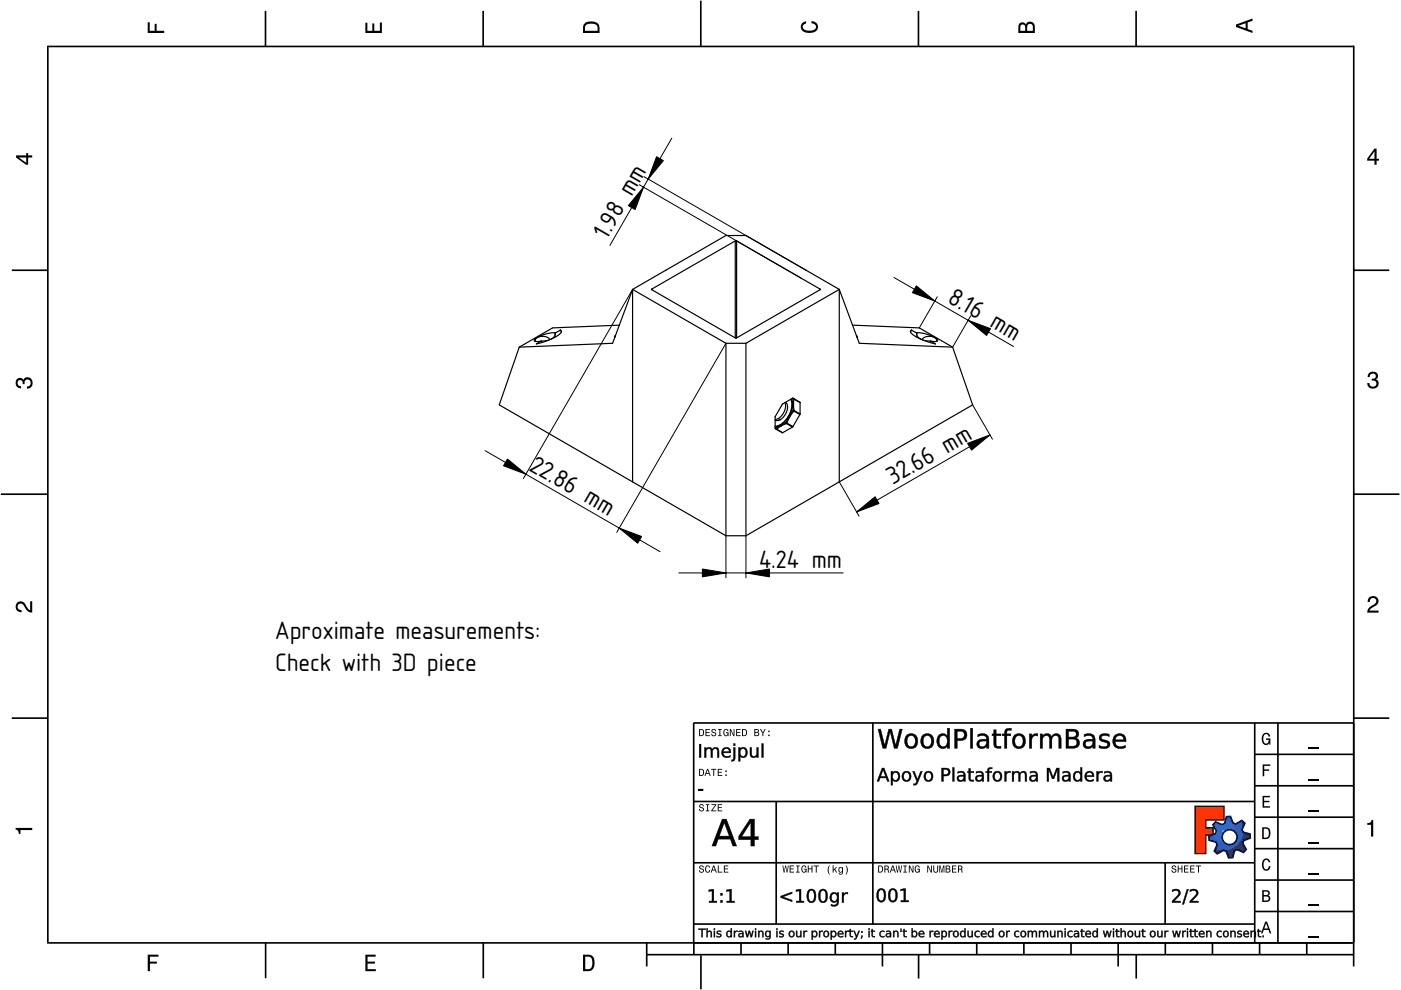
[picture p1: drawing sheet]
<svg xmlns="http://www.w3.org/2000/svg" width="297mm" height="210mm" viewBox="0 0 297 210" stroke-linecap="round" stroke-linejoin="round" font-family="sans-serif">
<defs><g id="words">
<g font-size="5">
<text x="128.7" y="50.8" transform="rotate(-60 128.7 50.8)">1.98 mm</text>
<text x="200.6" y="64" transform="rotate(30 200.6 64)">8.16 mm</text>
<text x="112" y="99.6" transform="rotate(30 112 99.6)">22.86 mm</text>
<text x="189.3" y="102.9" transform="rotate(-30 189.3 102.9)">32.66 mm</text>
<text x="160.9" y="120.4">4.24 mm</text>
<text x="58.4" y="135.5">Aproximate measurements:</text>
<text x="58.4" y="142.2">Check with 3D piece</text>
</g>
</g></defs>
<g fill="none" stroke="#000" stroke-width=".35">
<path d="M10.1 9.7v190.1M10.1 9.9h277M56.3 2.3v7.5M102.4 2.3v7.5M148.6 .1v9.8M194.7 2.3v7.5M240.9 2.3v7.5M287 9.7v195.2M2.5 57.3h7.5M287.1 57.3h7.4M.2 104.8h10M287 104.8h9.7"/>
<path d="M2.5 152.3h7.5M147 153.3h140.1M147.1 153.3v49.1M185.1 153.2v42.8M266 159.9h21M266 153.3v46.7M270.9 153.3v46.7M287.1 152.3h7.4M147 169.9h119M164.6 169.9v26M266 179.9h21M266 173.3h21"/>
<path d="M266 166.6h21M10 199.9h277.1M56.3 199.9v7.5M102.5 199.9v7.5M137.1 199.9v5M147 195.9h119M147 182.9h119M157.1 199.9v2.5M167.1 199.9v2.5M177.1 199.9v2.5M187.1 199.9v5M197.1 199.9v2.5"/>
<path d="M207.1 199.9v2.5M217.1 199.9v2.5M227.1 199.9v2.5M237.1 199.9v5M247 182.9v13M247.1 199.9v2.5M257.1 199.9v2.5M266 193.3h21M266 186.6h21M267.1 199.9v2.5M277.1 199.9v2.5M137.1 202.4h150"/>
<path d="M148.6 202.6v7.2M194.8 202.4v5.1M240.9 202.4v5.1"/>
</g>
<g fill="#000">
<path d="M31.3 4.7h.4v1.8h1.1v-1.4h.4v1.4h1.6v.5h-3.5z" fill-rule="evenodd"/>
<path d="M77.5 4.8h.4v1.7h1v-1.5h.5v1.5h1.1v-1.7h.5v2.2h-3.5z" fill-rule="evenodd"/>
<path d="M124.1 4.9a2.19 2.19 0 0 0-.5 2.1h3.5v-1.2a1.42 1.42 0 0 0-1.7-1.3zM124.3 5.2a2.14 2.14 0 0 1 2.3 .3l.1 1h-2.7l.1-1z" fill-rule="evenodd"/>
<path d="M170.1 4.9l.8-.4v.5a.7 .7 0 0 0-.7 .5 .7 .7 0 0 0 .3 .8 1.69 1.69 0 0 0 2.5-.6 .9 .9 0 0 0-.9-.8v-.5a1.24 1.24 0 0 1 1.3 1.1 1.24 1.24 0 0 1-1 1.4 2.22 2.22 0 0 1-2.5-.7l-.1-.5z" fill-rule="evenodd"/>
<path d="M216.1 5l-.2 .8v1.2h3.5v-1.3a.98 .98 0 0 0-.7-1.1 .98 .98 0 0 0-1.2 .6 .84 .84 0 0 0-1.4-.2zM216.4 5.3a.54 .54 0 0 1 .7-.1 .54 .54 0 0 1 .3 .6v.7h-1.1zM217.9 5.2a.62 .62 0 0 1 .7-.1 .62 .62 0 0 1 .4 .6v.8h-1.2z" fill-rule="evenodd"/>
<path d="M262.1 5.2v.5l3.5 1.3v-.5l-1.1-.3v-1.4l1.1-.4v-.5zM262.6 5.5l1.5-.6v1.1z" fill-rule="evenodd"/>
<path d="M3.4 32.9v.5l2.1 1.5h.5v-1.5h.8v-.5h-.8v-.5h-.4v.5zM4 33.4h1.6v1.1z" fill-rule="evenodd"/>
<path d="M291.4 31.5l-1.5 2.1v.5h1.5v.8h.5v-.8h.5v-.4h-.5v-2.2zM291.4 32.1v1.6h-1.1z" fill-rule="evenodd"/>
<path d="M3.6 80.4a.86 .86 0 0 1 1.4 .1 1.06 1.06 0 0 1 1.2-.5 1.06 1.06 0 0 1 .7 1.2 1.1 1.1 0 0 1-1.2 1.2v-.4a.71 .71 0 0 0 .8-1 .71 .71 0 0 0-1.3-.1v.6h-.4a.61 .61 0 0 0-.3-.8 .61 .61 0 0 0-.8 .2 .61 .61 0 0 0 .2 .8l.6 .2v.4a1.15 1.15 0 0 1-1.2-.6 1.15 1.15 0 0 1 .3-1.3z" fill-rule="evenodd"/>
<path d="M290.3 79.1a1.08 1.08 0 0 1 1.3-.2 1.08 1.08 0 0 1 .5 1.3l-.4 .2a1.06 1.06 0 0 1 .6 1.3 1.06 1.06 0 0 1-1.2 .7 1.1 1.1 0 0 1-1.2-1.2h.4a.71 .71 0 0 0 1 .8 .71 .71 0 0 0 .1-1.3h-.6v-.4a.61 .61 0 0 0 .8-.3 .61 .61 0 0 0-.2-.8 .61 .61 0 0 0-.8 .2l-.2 .5h-.4z" fill-rule="evenodd"/>
<path d="M3.6 127.8a1.22 1.22 0 0 1 2 .7l.4 .6 .4 .3v-1.9h.4v2.4a1.8 1.8 0 0 1-1.7-1.4 .71 .71 0 0 0-.9-.5 .71 .71 0 0 0-.5 .8 .71 .71 0 0 0 .9 .6v.4a1.18 1.18 0 0 1-1.2-.6 1.18 1.18 0 0 1 .2-1.4z" fill-rule="evenodd"/>
<path d="M290.3 126.7a1.18 1.18 0 0 1 1.9 .3 1.18 1.18 0 0 1-1 1.7l-.5 .3-.3 .5h1.9v.4h-2.4a1.8 1.8 0 0 1 1.4-1.7 .71 .71 0 0 0 .5-.9 .71 .71 0 0 0-.9-.5 .71 .71 0 0 0-.5 .8h-.4z" fill-rule="evenodd"/>
<path d="M148.2 154.6v1.5h.5a.77 .77 0 0 0 .6-.8 .77 .77 0 0 0-.6-.7zM148.4 154.8a.58 .58 0 0 1 .7 .5 .58 .58 0 0 1-.7 .6zM149.6 154.6v1.5h.9v-.2h-.7v-.5h.6v-.2h-.6v-.4h.7v-.2zM151 154.7a.53 .53 0 0 0 0 .6 .53 .53 0 0 0 .6 .2 .32 .32 0 0 1-.3 .5 .32 .32 0 0 1-.3-.4h-.2a.5 .5 0 0 0 .7 .5 .5 .5 0 0 0 .1-.8l-.4-.1a.28 .28 0 0 1-.1-.4 .28 .28 0 0 1 .4-.1 .28 .28 0 0 1 .1 .3h.2a.51 .51 0 0 0-.3-.4 .51 .51 0 0 0-.5 .1zM152.3 154.6v.2h.2v1.1h-.2v.2h.7v-.2h-.3v-1.1h.3v-.2zM153.5 154.7a.81 .81 0 0 0 .5 1.4l.3-.2 .2 .2v-.8h-.6v.1h.4l-.2 .5a.6 .6 0 0 1-.5-.6 .6 .6 0 0 1 .4-.6l.2 .3h.2l-.1-.3a.53 .53 0 0 0-.8 0zM154.7 154.6v1.5h.2v-1.3l.6 1.3h.2v-1.5h-.2v1.2l-.5-1.2zM156.1 154.6v1.5h.9v-.2h-.7v-.5h.6v-.2h-.6v-.4h.7v-.2zM157.3 154.6v1.5h.5a.77 .77 0 0 0 .6-.8 .77 .77 0 0 0-.6-.7zM157.5 154.8a.58 .58 0 0 1 .7 .5 .58 .58 0 0 1-.7 .6zM159.9 154.6v1.5h.6a.42 .42 0 0 0 .5-.3 .42 .42 0 0 0-.3-.5l.2-.2-.1-.4zM160.1 154.8h.3a.23 .23 0 0 1 .3 .2 .23 .23 0 0 1-.3 .2h-.3zM160.1 155.4h.4a.26 .26 0 0 1 .3 .2 .26 .26 0 0 1-.3 .3h-.4zM161.1 154.6l.5 .9v.6h.2v-.6l.5-.9h-.2l-.4 .7-.3-.7zM162.9 155.8v.3h.3v-.3zM162.9 154.9v.3h.3v-.3z" fill-rule="evenodd"/>
<path d="M267.8 155.7a.85 .85 0 0 1 .9-.3 .85 .85 0 0 1 .6 .8h-.3l-.1-.3a.49 .49 0 0 0-.4-.3 .49 .49 0 0 0-.5 .3 1.2 1.2 0 0 0 .4 1.8 .66 .66 0 0 0 .6-.8h-.6v-.3h.9v1.3h-.1l-.1-.3-.3 .3a.85 .85 0 0 1-1.2-.7v-1.1z" fill-rule="evenodd"/>
<path d="M3.3 175.5h3.5v.5h-2.5v.8h-.3a.77 .77 0 0 0-.7-.9z" fill-rule="evenodd"/>
<path d="M148.4 170.6a.53 .53 0 0 0 0 .6 .53 .53 0 0 0 .6 .2 .32 .32 0 0 1-.3 .5 .32 .32 0 0 1-.3-.4h-.2a.5 .5 0 0 0 .7 .6 .5 .5 0 0 0 .1-.9l-.4-.1a.28 .28 0 0 1-.1-.4 .28 .28 0 0 1 .4-.1 .28 .28 0 0 1 .1 .4h.2a.51 .51 0 0 0-.3-.5 .51 .51 0 0 0-.5 .1zM149.7 170.5v.2h.2v1.1h-.2v.2h.7v-.2h-.3v-1.1h.3v-.2zM150.8 170.5v.2h.8l-.8 1.3h1.1v-.2h-.9l.9-1.3zM152.2 170.5v1.5h.9v-.2h-.7v-.5h.6v-.2h-.6v-.4h.7v-.2z" fill-rule="evenodd"/>
<path d="M148.2 163v1.5h.5a.77 .77 0 0 0 .6-.7 .77 .77 0 0 0-.6-.8zM148.4 163.2a.57 .57 0 0 1 .7 .6 .57 .57 0 0 1-.7 .5zM149.9 163l-.5 1.5h.2l.1-.4h.6l.2 .4h.2l-.6-1.5zM150 163.2l.3 .7h-.5zM150.8 163v.2h.4v1.3h.2v-1.3h.5v-.2zM152.2 163v1.5h.9v-.2h-.7v-.5h.6v-.2h-.6v-.4h.7v-.2zM153.8 164.2v.3h.3v-.3zM153.8 163.4v.3h.3v-.3z" fill-rule="evenodd"/>
<path d="M253.4 171h6.1v2.8h-3.9v1.7h1.6v1.5h-1.6v4h-2.2z" fill-rule="evenodd"/>
<path d="M257.7 174.3l-.5 .6 .7 1.3-.2 .6-1.4 .5v.9l1.5 .4 .3 .5-.7 1.4 .7 .5 1.3-.7 .6 .2 .5 1.4 .9-.1 .3-1.4 .6-.3 1.4 .6 .5-.6-.7-1.3 .2-.6 1.4-.5-.1-.9-1.4-.4-.3-.5 .6-1.4-.6-.6-1.3 .8-.6-.2-.5-1.4h-.9l-.4 1.5-.5 .2zM259.1 177.5a1.6 1.6 0 0 1 3.2 0 1.6 1.6 0 0 1-3.2 0z" fill-rule="evenodd"/>
<path d="M267.7 168.7h1.5v.3h-1.2v.8h1.1v.3h-1.1v.8h1.3v.3h-1.6z" fill-rule="evenodd"/>
<path d="M267.7 162.1h1.6v.3h-1.3v.7h1.1v.3h-1.1v1.2h-.3z" fill-rule="evenodd"/>
<path d="M267.6 175.4v2.5h.8a1.37 1.37 0 0 0 .7-2.2 1.56 1.56 0 0 0-1.5-.3zM267.9 175.7a.98 .98 0 0 1 1.2 .7 .98 .98 0 0 1-.7 1.2h-.5z" fill-rule="evenodd"/>
<path d="M289.9 174.5a.77 .77 0 0 0 .9-.6h.4v3.5h-.5v-2.5h-.8z" fill-rule="evenodd"/>
<path d="M148.4 183.6a.53 .53 0 0 0 0 .6 .53 .53 0 0 0 .6 .2 .32 .32 0 0 1-.3 .5 .32 .32 0 0 1-.3-.4h-.2a.5 .5 0 0 0 .7 .6 .5 .5 0 0 0 .1-.9l-.4-.1a.28 .28 0 0 1-.1-.4 .28 .28 0 0 1 .4-.1 .28 .28 0 0 1 .1 .4h.2a.51 .51 0 0 0-.3-.5 .51 .51 0 0 0-.5 .1zM149.6 183.7l-.1 .2a.67 .67 0 0 0 .1 .9 .67 .67 0 0 0 .8 .1l.2-.4h-.2l-.2 .3a.6 .6 0 0 1-.5-.5 .6 .6 0 0 1 .4-.6l.3 .3h.2l-.2-.4a.5 .5 0 0 0-.8 .1zM151.2 183.5l-.5 1.5h.2l.1-.4h.6l.2 .4h.2l-.6-1.5zM151.3 183.7l.3 .7h-.5zM152.2 183.5v1.5h1v-.2h-.8v-1.3zM153.5 183.5v1.5h.9v-.2h-.7v-.5h.6v-.2h-.6v-.4h.7v-.2z" fill-rule="evenodd"/>
<path d="M165.9 183.5l.3 1.5h.1l.3-1.3 .2 1.3h.2l.2-1.5h-.1l-.2 1.3-.2-1.3h-.2l-.2 1.3-.2-1.3zM167.4 183.5v1.5h1v-.2h-.8v-.5h.7v-.2h-.7v-.4h.7v-.2zM168.8 183.5v.2h.3v1.1h-.3v.2h.7v-.2h-.2v-1.1h.2v-.2zM170.1 183.7a.82 .82 0 0 0 .5 1.3l.3-.2 .1 .2v-.8h-.5v.2h.3l-.2 .4a.6 .6 0 0 1-.5-.5 .6 .6 0 0 1 .5-.6l.2 .3h.2l-.2-.4a.53 .53 0 0 0-.7 .1zM171.3 183.5v1.5h.2v-.7h.6v.7h.2v-1.5h-.2v.6h-.6v-.6zM172.5 183.5v.2h.5v1.3h.2v-1.3h.4v-.2zM175.8 183.5a1.35 1.35 0 0 0 .2 1.9 1.84 1.84 0 0 1 0-1.9zM176.5 183.5v1.5h.2v-.4l.2-.2 .4 .6h.2l-.4-.7 .4-.5h-.2l-.6 .6v-.9zM177.9 184a.59 .59 0 0 0-.2 .7 .59 .59 0 0 0 .7 .3l.1-.2a.31 .31 0 0 1-.1 .5 .31 .31 0 0 1-.4-.2h-.2a.47 .47 0 0 0 .5 .4 .47 .47 0 0 0 .4-.5v-1.2h-.2v.2l-.3-.2zM178 184.1l.1-.1a.42 .42 0 0 1 .4 .4 .42 .42 0 0 1-.4 .5l-.1-.3zM179.3 183.5a1.85 1.85 0 0 1 0 1.9 1.22 1.22 0 0 0 0-1.9z" fill-rule="evenodd"/>
<path d="M186.2 183.5v1.5h.5a.77 .77 0 0 0 .6-.7 .77 .77 0 0 0-.6-.8zM186.4 183.7a.58 .58 0 0 1 .6 .6 .58 .58 0 0 1-.6 .5zM187.5 183.5v1.5h.2v-.6a.45 .45 0 0 1 .5 .1 .45 .45 0 0 1 .1 .5h.2l-.2-.7a.42 .42 0 0 0 .1-.5 .42 .42 0 0 0-.4-.3zM187.7 183.7h.2a.26 .26 0 0 1 .4 .3 .26 .26 0 0 1-.4 .2h-.2zM189.2 183.5l-.6 1.5h.2l.2-.4h.6l.1 .4h.2l-.5-1.5zM189.3 183.7l.2 .7h-.4zM189.9 183.5l.3 1.5h.2l.2-1.3 .2 1.3h.2l.3-1.5h-.2l-.2 1.3-.2-1.3h-.2l-.2 1.3-.2-1.3zM191.5 183.5v.2h.3v1.1h-.3v.2h.8v-.2h-.3v-1.1h.3v-.2zM192.7 183.5v1.5h.2v-1.2l.5 1.2h.3v-1.5h-.2v1.2l-.6-1.2zM194.1 183.7a.81 .81 0 0 0 .5 1.3l.3-.2 .1 .2v-.8h-.5v.2h.3l-.2 .4a.6 .6 0 0 1-.5-.5 .6 .6 0 0 1 .5-.6l.2 .3h.2l-.2-.4a.53 .53 0 0 0-.7 .1zM196.6 183.5v1.5h.2v-1.2l.6 1.2h.2v-1.5h-.2v1.2l-.6-1.2zM197.9 183.5v.9a.52 .52 0 0 0 .5 .6 .52 .52 0 0 0 .5-.6v-.9h-.2v.9a.33 .33 0 0 1-.3 .5 .33 .33 0 0 1-.3-.5v-.9zM199.2 183.5v1.5h.1v-1.4l.3 1.4h.2l.3-1.4v1.4h.1v-1.5h-.2l-.3 1.3-.3-1.3zM200.5 183.5v1.5h.6a.42 .42 0 0 0 .4-.3 .42 .42 0 0 0-.2-.5l.2-.2-.1-.4zM200.7 183.7h.3a.23 .23 0 0 1 .3 .2 .23 .23 0 0 1-.3 .2h-.3zM200.7 184.3h.3a.26 .26 0 0 1 .3 .3 .26 .26 0 0 1-.3 .2h-.3zM201.8 183.5v1.5h1v-.2h-.8v-.5h.7v-.2h-.7v-.4h.8v-.2zM203.1 183.5v1.5h.2v-.6a.45 .45 0 0 1 .5 .1 .45 .45 0 0 1 .1 .5h.2l-.2-.7a.42 .42 0 0 0 .1-.5 .42 .42 0 0 0-.4-.3zM203.3 183.7h.3a.26 .26 0 0 1 .3 .3 .26 .26 0 0 1-.4 .2h-.2z" fill-rule="evenodd"/>
<path d="M248.5 183.6a.53 .53 0 0 0 0 .6 .53 .53 0 0 0 .6 .2 .32 .32 0 0 1-.2 .5 .32 .32 0 0 1-.3-.4h-.2a.5 .5 0 0 0 .6 .6 .5 .5 0 0 0 .2-.9l-.4-.1a.28 .28 0 0 1-.1-.4 .28 .28 0 0 1 .3-.1 .28 .28 0 0 1 .2 .4h.2a.51 .51 0 0 0-.3-.5 .51 .51 0 0 0-.6 .1zM249.7 183.5v1.5h.2v-.7h.6v.7h.2v-1.5h-.2v.6h-.6v-.6zM251 183.5v1.5h1v-.2h-.8v-.5h.7v-.2h-.7v-.4h.8v-.2zM252.3 183.5v1.5h1v-.2h-.8v-.5h.7v-.2h-.7v-.4h.8v-.2zM253.5 183.5v.2h.5v1.3h.2v-1.3h.5v-.2z" fill-rule="evenodd"/>
<path d="M268.3 195.4l-1 2.5h.4l.2-.7h1l.3 .7h.3l-.9-2.5zM268.4 195.8l.4 1.1h-.7z" fill-rule="evenodd"/>
<path d="M267.6 188.7v2.5h1a.7 .7 0 0 0 .7-.5 .7 .7 0 0 0-.4-.8 .61 .61 0 0 0 .3-.8 .61 .61 0 0 0-.7-.4zM267.9 189h.6a.38 .38 0 0 1 .4 .4 .38 .38 0 0 1-.5 .4h-.5zM267.9 190.1h.6a.44 .44 0 0 1 .5 .4 .44 .44 0 0 1-.5 .4h-.6z" fill-rule="evenodd"/>
<path d="M267.8 182.3a.85 .85 0 0 1 .9-.3 .85 .85 0 0 1 .6 .8h-.3l-.1-.2a.47 .47 0 0 0-.4-.3 .47 .47 0 0 0-.4 .3 1.21 1.21 0 0 0 .4 1.7 .64 .64 0 0 0 .5-.7h.4a.89 .89 0 0 1-.8 1 .89 .89 0 0 1-1-.7v-1.1z" fill-rule="evenodd"/>
<path d="M31.3 202.4h2.3v.4h-1.8v1.1h1.5v.4h-1.5v1.6h-.5z" fill-rule="evenodd"/>
<path d="M77.5 202.4h2.1v.4h-1.7v1.1h1.6v.4h-1.6v1.2h1.8v.4h-2.2z" fill-rule="evenodd"/>
<path d="M123.6 202.4v3.5h1.2a1.42 1.42 0 0 0 1.3-1.7 1.38 1.38 0 0 0-1.3-1.8zM124.1 202.8l1 .1a1.89 1.89 0 0 1 0 2.5l-1 .1z" fill-rule="evenodd"/>
</g>
<path d="M277.3 158.6h2.2M277.3 178.6h2.2M277.3 172h2.2M277.3 165.3h2.2M277.3 198.6h2.2M277.3 192h2.2M277.3 185.3h2.2" fill="none" stroke="#000" stroke-width=".25"/>
<g fill="#000">
<path d="M148.1 167.3h1v.3h-1z"/>
<path d="M148.2 157.8h.4v2.8h-.4zM149.4 158.5h.3v.3a.72 .72 0 0 1 .7-.4 .72 .72 0 0 1 .6 .5 .75 .75 0 0 1 .9-.4 .75 .75 0 0 1 .5 .8v1.3h-.3v-1.3a.52 .52 0 0 0-.6-.6 .52 .52 0 0 0-.4 .7v1.2h-.4v-1.3a.52 .52 0 0 0-.5-.6 .52 .52 0 0 0-.5 .7v1.2h-.3zM153.3 158.7a.98 .98 0 0 1 1.2-.2 .98 .98 0 0 1 .4 1.1h-1.5a.9 .9 0 0 0 1.5 .6v.3a1.19 1.19 0 0 1-1.6-.2 1.19 1.19 0 0 1 0-1.6zM153.6 158.9l-.2 .5h1.2a.6 .6 0 0 0-.4-.6 .6 .6 0 0 0-.6 .1zM155.5 158.5h.4l-.1 2.4-.2 .4-.5 .1v-.3h.2l.2-.2zM155.5 157.7h.4v.4h-.4zM156.6 158.5h.3v.3a.87 .87 0 0 1 1.1-.3 .87 .87 0 0 1 .5 1 .87 .87 0 0 1-.5 1.1 .87 .87 0 0 1-1.1-.3v1.1h-.3zM157.2 158.8a.8 .8 0 0 0-.3 1 .8 .8 0 0 0 .9 .5 .8 .8 0 0 0 .3-1 .8 .8 0 0 0-.9-.5zM159 158.5h.4v1.3a.55 .55 0 0 0 .5 .6 .55 .55 0 0 0 .5-.7v-1.2h.4v2.1h-.4v-.3a.77 .77 0 0 1-.9 .3 .77 .77 0 0 1-.5-.8zM161.5 157.7h.3v2.9h-.3z"/>
<path d="M148.2 157.7h.5v2.9h-.5zM148.2 157.8v2.8h.4v-2.8zM149.3 158.4h.5l-.1 .4a.69 .69 0 0 1 .7-.4 .69 .69 0 0 1 .6 .5 .77 .77 0 0 1 1-.5 .77 .77 0 0 1 .5 .9v1.3h-.4v-1.3a.48 .48 0 0 0-.6-.5 .48 .48 0 0 0-.4 .6v1.2h-.4v-1.3a.48 .48 0 0 0-.5-.5 .48 .48 0 0 0-.4 .6v1.2h-.5zM149.4 158.5v2.1h.3v-1.2a.56 .56 0 0 1 .5-.7 .56 .56 0 0 1 .6 .6l-.1 1.3h.4l-.1-1.2a.56 .56 0 0 1 .5-.7 .56 .56 0 0 1 .6 .6v1.3h.3v-1.3a.72 .72 0 0 0-.5-.8 .72 .72 0 0 0-.9 .5 .7 .7 0 0 0-.7-.5 .7 .7 0 0 0-.6 .5v-.5zM153.2 158.7a1 1 0 0 1 1.3-.2 1 1 0 0 1 .4 1.2l-1.5-.1a.88 .88 0 0 0 .6 .7 .88 .88 0 0 0 .9-.2v.4a1.23 1.23 0 0 1-1.6-.1 1.23 1.23 0 0 1-.1-1.7zM153.3 158.8a1.15 1.15 0 0 0 0 1.5 1.15 1.15 0 0 0 1.5 .2l.1-.3a.91 .91 0 0 1-1 .2 .91 .91 0 0 1-.6-.8h1.6a.93 .93 0 0 0-.5-1 .93 .93 0 0 0-1.1 .2zM153.6 158.9l-.2 .5h1.2a.6 .6 0 0 0-.4-.6 .6 .6 0 0 0-.6 .1zM153.5 158.9a.62 .62 0 0 1 .8-.2 .62 .62 0 0 1 .3 .7h-1.3zM155.5 158.4h.4v2.2a.65 .65 0 0 1-.2 .7 .65 .65 0 0 1-.7 .1v-.3l.3-.1 .2-.1zM155.5 158.5v2.4l-.1 .2h-.3v.3l.5-.1 .2-.4 .1-2.4zM155.5 157.6h.4v.5h-.4zM155.5 157.7v.4h.4v-.4zM156.5 158.4h.5l-.1 .4a.8 .8 0 0 1 .8-.4 .8 .8 0 0 1 .7 .5 1.08 1.08 0 0 1 0 1.3 1.08 1.08 0 0 1-1.2 .4l-.3-.3 .1 1.2h-.5zM156.6 158.5v2.9h.3v-1.3a.82 .82 0 0 0 1 .5 .82 .82 0 0 0 .5-1.1 .82 .82 0 0 0-.5-1 .82 .82 0 0 0-1 .5v-.5zM157.2 158.9a.76 .76 0 0 0-.3 .9 .76 .76 0 0 0 .9 .4 .76 .76 0 0 0 .3-.9 .76 .76 0 0 0-.9-.4zM157.2 158.8a.84 .84 0 0 1 1 .5 .84 .84 0 0 1-.5 1.1 .88 .88 0 0 1-.9-.6 .88 .88 0 0 1 .4-1zM159 158.4h.4v1.4a.5 .5 0 0 0 .5 .5 .5 .5 0 0 0 .5-.6v-1.3h.4v2.2h-.4v-.3a.79 .79 0 0 1-.9 .4 .79 .79 0 0 1-.5-.9zM159 158.5l.1 1.3a.74 .74 0 0 0 .5 .8 .74 .74 0 0 0 .9-.5l-.1 .5h.4v-2.1h-.4l.1 1.2a.59 .59 0 0 1-.6 .7 .59 .59 0 0 1-.6-.6l.1-1.3zM161.5 157.6h.4v3h-.4zM161.5 157.7v2.9h.3v-2.9z"/>
<path d="M186.2 154.6h.5l.9 3.4 .8-3.4h.6l.9 3.4 .8-3.4h.6l-1 4.1h-.7l-.9-3.6-.8 3.6h-.7zM192.6 156.3a1.18 1.18 0 0 0-.3 1.3 1.18 1.18 0 0 0 1.1 .7 1.29 1.29 0 0 0 .7-1.3 1.29 1.29 0 0 0-.9-1zM192.2 156a1.46 1.46 0 0 1 1.8-.2 1.46 1.46 0 0 1 .6 1.7 1.43 1.43 0 0 1-1.8 1.2 1.43 1.43 0 0 1-1-1.9zM196 156.3a1.18 1.18 0 0 0-.3 1.3 1.18 1.18 0 0 0 1.2 .7 1.29 1.29 0 0 0 .6-1.3 1.29 1.29 0 0 0-.9-1zM195.6 156a1.46 1.46 0 0 1 1.8-.2 1.46 1.46 0 0 1 .6 1.7 1.43 1.43 0 0 1-1.8 1.2 1.43 1.43 0 0 1-1-1.9zM199.2 155.8a1.15 1.15 0 0 1 1.6 .3v-1.7h.5v4.3h-.5v-.5a1.25 1.25 0 0 1-1.5 .4 1.25 1.25 0 0 1-.7-1.5l.1-.6zM199.5 156.1a1.32 1.32 0 0 0 .5 2.2 1.24 1.24 0 0 0 .8-1.2 1.24 1.24 0 0 0-.8-1.1zM202.9 155v1.6h.7a.76 .76 0 0 0 .8-.8 .76 .76 0 0 0-.8-.8zM202.4 154.6h1.2a1.23 1.23 0 0 1 1.4 1.2 1.23 1.23 0 0 1-1.4 1.2h-.7v1.7h-.5zM205.7 154.4h.5v4.3h-.5zM207.7 157.4a.72 .72 0 0 0 .4 1 .72 .72 0 0 0 1-.6l.1-.7-1.2 .1zM207.3 155.7h.2a1.45 1.45 0 0 1 2.2 1.2v1.8h-.5v-.5a1.05 1.05 0 0 1-1.8 .3 1.05 1.05 0 0 1 .5-1.7l1.3-.1a1.1 1.1 0 0 0-1.9-.5zM210.7 154.7h.5v.9h1v.4h-1v2l.3 .2h.7v.5h-.5a.83 .83 0 0 1-1-1v-1.7h-.4v-.4h.4zM213.2 154.7l.4-.3h.8v.4l-.7 .1-.2 .2v.5h.8v.4h-.8v2.7h-.5v-2.7h-.5v-.4h.5zM215.4 156.3a1.18 1.18 0 0 0-.2 1.3 1.18 1.18 0 0 0 1.1 .7 1.29 1.29 0 0 0 .6-1.3 1.29 1.29 0 0 0-.9-1zM215 156a1.46 1.46 0 0 1 1.8-.2 1.46 1.46 0 0 1 .6 1.7 1.43 1.43 0 0 1-1.8 1.2 1.43 1.43 0 0 1-.9-1.9zM218.2 155.6h.5v.5a1.2 1.2 0 0 1 1.3-.5v.5a.89 .89 0 0 0-.9 .1 .89 .89 0 0 0-.4 .9v1.6h-.5zM220.5 155.6h.5v.5a1.04 1.04 0 0 1 1-.6 1.04 1.04 0 0 1 .9 .7 1.08 1.08 0 0 1 1.3-.6 1.08 1.08 0 0 1 .8 1.2v1.9h-.5v-1.9a.76 .76 0 0 0-.8-.8 .76 .76 0 0 0-.7 .9v1.8h-.5v-1.9a.76 .76 0 0 0-.8-.8 .76 .76 0 0 0-.7 .9v1.8h-.5zM226.6 156.7v1.5h.8a.75 .75 0 0 0 .9-.7 .75 .75 0 0 0-.9-.8zM226.6 155v1.3h.8a.63 .63 0 0 0 .8-.6 .63 .63 0 0 0-.8-.7zM226 154.6h1.4a.99 .99 0 0 1 1.3 .6 .99 .99 0 0 1-.7 1.3 1.13 1.13 0 0 1 .9 1.3 1.13 1.13 0 0 1-1.4 .9h-1.5zM230.2 157.4a.72 .72 0 0 0 .5 1 .72 .72 0 0 0 .9-.6l.1-.7-1.1 .1zM229.8 155.7h.2a1.45 1.45 0 0 1 2.2 1.2v1.8h-.5v-.5a1.05 1.05 0 0 1-1.7 .3 1.05 1.05 0 0 1 .4-1.7l1.3-.1a1.1 1.1 0 0 0-1.9-.5zM233.3 155.8a2.29 2.29 0 0 1 1.9-.1v.5l-.3-.2a1.37 1.37 0 0 0-1.3 .2l-.1 .2a1.78 1.78 0 0 0 1.4 .7 .93 .93 0 0 1 .3 1.2 .93 .93 0 0 1-1.1 .4l-1.1-.2v-.5l.4 .2a1.1 1.1 0 0 0 1.4-.3 1.73 1.73 0 0 0-1.4-.8l-.3-.3-.1-.4zM236.3 156a1.41 1.41 0 0 1 1.7-.3 1.41 1.41 0 0 1 .7 1.6h-2.3a1.26 1.26 0 0 0 2 .8l.2-.1v.5a1.73 1.73 0 0 1-2.1-.1 1.73 1.73 0 0 1-.4-2.2zM236.7 156.2l-.2 .7h1.7a.87 .87 0 0 0-.5-.9 .87 .87 0 0 0-1 .2z"/>
<path d="M186.1 154.5h.6l.9 3.5 .8-3.5h.7l.8 3.5 .8-3.5h.7l-1.1 4.2h-.7l-.9-3.6-.8 3.6h-.8zM186.2 154.6l1 4.1h.7l.8-3.6 .9 3.6h.7l1-4.1h-.6l-.9 3.4-.8-3.4h-.6l-.9 3.4-.8-3.4zM192.8 156.1a1.25 1.25 0 0 0 .4 2.2 1.19 1.19 0 0 0 .8-1.2 1.19 1.19 0 0 0-.8-1.1zM192.5 156.2a.93 .93 0 0 1 1.2-.2 .93 .93 0 0 1 .4 1.1 .95 .95 0 0 1-.9 1.3 .95 .95 0 0 1-.9-1.3zM192.1 155.9a1.5 1.5 0 0 1 1.9-.2 1.5 1.5 0 0 1 .6 1.8 1.48 1.48 0 0 1-1.8 1.2 1.48 1.48 0 0 1-1-1.9zM192.2 156a1.59 1.59 0 0 0-.3 1.8 1.59 1.59 0 0 0 1.6 .9 1.64 1.64 0 0 0 1-1.6 1.64 1.64 0 0 0-1-1.5l-.9 .1zM196.2 156.1a1.25 1.25 0 0 0 .4 2.2 1.19 1.19 0 0 0 .8-1.2 1.19 1.19 0 0 0-.8-1.1zM195.9 156.2a.93 .93 0 0 1 1.2-.2 .93 .93 0 0 1 .4 1.1 .95 .95 0 0 1-.9 1.3 .95 .95 0 0 1-.9-1.3zM195.5 155.9a1.5 1.5 0 0 1 1.9-.2 1.5 1.5 0 0 1 .6 1.8 1.48 1.48 0 0 1-1.8 1.2 1.48 1.48 0 0 1-1-1.9zM195.6 156a1.59 1.59 0 0 0-.3 1.8 1.59 1.59 0 0 0 1.6 .9 1.64 1.64 0 0 0 1.1-1.6 1.64 1.64 0 0 0-1.1-1.5l-.9 .1zM199.1 155.7a1.1 1.1 0 0 1 1.7 .4v-1.7h.6v4.3h-.6v-.5a1.17 1.17 0 0 1-1.2 .6 1.17 1.17 0 0 1-.9-1v-1.3zM199.2 155.8a1.77 1.77 0 0 0 .4 2.9 1.07 1.07 0 0 0 1.3-.7l-.1 .7h.5v-4.3h-.5l.1 1.8a1.1 1.1 0 0 0-1.7-.4zM199.6 156.1a1.27 1.27 0 0 0 .4 2.2 1.2 1.2 0 0 0 .8-1.2 1.2 1.2 0 0 0-.8-1.1zM199.5 156.1a.94 .94 0 0 1 1.1 0 .94 .94 0 0 1 .3 1 .94 .94 0 0 1-.9 1.3 .94 .94 0 0 1-.9-1.3l.1-.6zM202.9 155v1.6l.7-.1a.72 .72 0 0 0 .8-.7 .72 .72 0 0 0-.8-.7zM202.9 155h.7a.81 .81 0 0 1 .9 .8 .81 .81 0 0 1-.9 .8h-.7zM202.3 154.5h1.3a1.27 1.27 0 0 1 1.5 1.3 1.27 1.27 0 0 1-1.5 1.3l-.7-.1 .1 1.7h-.7zM202.4 154.6v4.1h.5v-1.7a1.62 1.62 0 0 0 2-.8 1.16 1.16 0 0 0-1.3-1.6zM205.7 154.4h.6v4.3h-.6zM205.7 154.4v4.3h.5v-4.3zM207.7 157.4a.68 .68 0 0 0 .5 .9 .68 .68 0 0 0 .8-.5l.2-.7-1.2 .1zM207.7 157.3l.3-.2h1.2a.91 .91 0 0 1-.4 1.1 .91 .91 0 0 1-1.2-.3zM207.3 155.7l.2-.1a1.49 1.49 0 0 1 2.2 1.3v1.8h-.6l.1-.5a1.11 1.11 0 0 1-1.4 .6 1.11 1.11 0 0 1-.7-1.4 1.11 1.11 0 0 1 1.4-.7h.7a1.12 1.12 0 0 0-1.9-.4zM207.3 155.7v.5l.2-.1a1.09 1.09 0 0 1 1.7 .7 1.72 1.72 0 0 0-2 .7 1.07 1.07 0 0 0 .7 1.2 1.07 1.07 0 0 0 1.3-.7v.7h.5l-.1-1.8a1.45 1.45 0 0 0-2.3-1.1zM210.6 154.7h.6v.9h1.1v.4h-1.1l.1 2 .2 .2h.8v.5a1.15 1.15 0 0 1-1.7-1l.1-1.7h-.4v-.4h.4zM210.7 154.7v1l-.4-.1v.4h.4l.1 2a.73 .73 0 0 0 .9 .6l.5 .1v-.5l-.7 .1-.3-.2v-2.1h1v-.4l-1 .1v-1zM213.2 154.6l.4-.2h.9v.5h-.8l-.2 .2v.5h.8v.4h-.8v2.7h-.6l.1-2.7h-.6v-.4h.6v-.5zM213.2 154.7l-.2 1-.5-.1v.4h.5v2.7h.5l-.1-2.7h.9v-.4l-.8 .1a.58 .58 0 0 1 .5-.9h.4v-.4zM215.6 156.1a1.25 1.25 0 0 0 .4 2.2 1.19 1.19 0 0 0 .9-1.2 1.19 1.19 0 0 0-.9-1.1zM215.4 156.2a.93 .93 0 0 1 1.1-.2 .93 .93 0 0 1 .4 1.1 .95 .95 0 0 1-.9 1.3 .95 .95 0 0 1-.9-1.3zM215 155.9a1.5 1.5 0 0 1 1.8-.2 1.5 1.5 0 0 1 .7 1.8 1.48 1.48 0 0 1-1.9 1.2 1.48 1.48 0 0 1-1-1.9zM215 156a1.59 1.59 0 0 0-.2 1.8 1.59 1.59 0 0 0 1.5 .9 1.64 1.64 0 0 0 1.1-1.6 1.64 1.64 0 0 0-1.1-1.5l-.8 .1zM218.2 155.6h.6l-.1 .5a1.06 1.06 0 0 1 1.4-.5v.6a.85 .85 0 0 0-1 0 .85 .85 0 0 0-.3 .9v1.6h-.6zM218.2 155.6v3.1h.5v-1.6a.89 .89 0 0 1 .3-1 .89 .89 0 0 1 1 0v-.5h-.1a1.1 1.1 0 0 0-1.2 .7v-.7zM220.5 155.6h.6l-.1 .5a1.01 1.01 0 0 1 1-.6 1.01 1.01 0 0 1 .9 .7 1.1 1.1 0 0 1 1.4-.7 1.1 1.1 0 0 1 .7 1.3v1.9h-.6v-1.9a.71 .71 0 0 0-.7-.8 .71 .71 0 0 0-.6 .9v1.8h-.6v-1.9a.71 .71 0 0 0-.8-.8 .71 .71 0 0 0-.6 .9v1.8h-.6zM220.5 155.6v3.1h.5v-1.8a.8 .8 0 0 1 .7-1 .8 .8 0 0 1 .9 .9l-.1 1.9h.5v-1.8a.8 .8 0 0 1 .7-1 .8 .8 0 0 1 .8 .9v1.9h.5l-.1-1.9a1.05 1.05 0 0 0-.7-1.2 1.05 1.05 0 0 0-1.3 .7 1.01 1.01 0 0 0-.9-.7 1.01 1.01 0 0 0-1 .6v-.6zM226.6 156.7v1.5h.8a.71 .71 0 0 0 .9-.7 .71 .71 0 0 0-.9-.7zM226.5 156.7h.9a.8 .8 0 0 1 1 .8 .8 .8 0 0 1-1 .7h-.9zM226.6 155v1.3l.8-.1a.59 .59 0 0 0 .7-.5 .59 .59 0 0 0-.7-.6zM226.5 155h.9a.68 .68 0 0 1 .8 .7 .68 .68 0 0 1-.8 .6h-.9zM226 154.5h1.4a1.03 1.03 0 0 1 1.3 .7 1.03 1.03 0 0 1-.7 1.3 1.12 1.12 0 0 1 .9 1.2 1.12 1.12 0 0 1-1.1 1h-1.8zM226 154.6v4.1l1.5-.1a1.13 1.13 0 0 0 1.3-.8 1.13 1.13 0 0 0-.8-1.4 .94 .94 0 0 0 .6-1.2 .94 .94 0 0 0-1.2-.6zM230.3 157.4a.68 .68 0 0 0 .4 .9 .68 .68 0 0 0 .8-.5l.2-.7-1.1 .1zM230.2 157.3l.3-.2h1.2a.91 .91 0 0 1-.4 1.1 .91 .91 0 0 1-1.2-.3zM229.8 155.7l.2-.1a1.49 1.49 0 0 1 2.2 1.3v1.8h-.5v-.5a1.11 1.11 0 0 1-1.4 .6 1.11 1.11 0 0 1-.7-1.4 1.11 1.11 0 0 1 1.4-.7h.7a1.12 1.12 0 0 0-1.9-.4zM229.8 155.7v.5l.2-.1a1.09 1.09 0 0 1 1.7 .7 1.72 1.72 0 0 0-2 .7 1.07 1.07 0 0 0 .8 1.2 1.07 1.07 0 0 0 1.2-.7v.7h.5v-1.8a1.45 1.45 0 0 0-2.3-1.1zM233.3 155.7a2.16 2.16 0 0 1 1.9 0v.5l-.3-.1a1.07 1.07 0 0 0-1.3 .3l.1 .2 .7 .3a.97 .97 0 0 1 1 1.1 .97 .97 0 0 1-1.3 .8l-1.1-.2v-.6l.4 .1a1.07 1.07 0 0 0 1.4-.2l-.1-.3-.8-.3a.87 .87 0 0 1-.9-.6 .87 .87 0 0 1 .3-1zM233.4 155.8a.86 .86 0 0 0-.2 1 .86 .86 0 0 0 .9 .5 .56 .56 0 0 1 .8 .5 .56 .56 0 0 1-.8 .6l-1.1-.4v.5l.2 .1a1.77 1.77 0 0 0 2.1-.5 1.13 1.13 0 0 0-1.4-1.2 .51 .51 0 0 1-.4-.7 .51 .51 0 0 1 .8-.3l.9 .3v-.5h-.2a2.25 2.25 0 0 0-1.6 .1zM236.3 155.9a1.43 1.43 0 0 1 1.8-.3 1.43 1.43 0 0 1 .6 1.7l-2.2-.1a1.21 1.21 0 0 0 1.9 .9l.3-.1v.5a1.77 1.77 0 0 1-2.4-.2 1.77 1.77 0 0 1 0-2.4zM236.4 156a1.65 1.65 0 0 0-.1 2.2 1.65 1.65 0 0 0 2.1 .3h.2v-.4a1.64 1.64 0 0 1-2-.2l-.2-.7 2.3 .1a1.37 1.37 0 0 0-.7-1.6 1.37 1.37 0 0 0-1.6 .3zM236.8 156.2l-.3 .7h1.7a.83 .83 0 0 0-.5-.9 .83 .83 0 0 0-.9 .2zM236.7 156.2a.89 .89 0 0 1 1.1-.2 .89 .89 0 0 1 .4 .9h-1.8z"/>
<path d="M148 167.3h1.1v.4h-1.1zM148.1 167.3v.3h1v-.3z"/>
<path d="M153.6 174.4l-1.1 2.9h2.1zM153.1 173.7h.9l2.2 5.7h-.8l-.5-1.5h-2.6l-.5 1.5h-.9zM159.2 174.3l-2 3.1h2zM159 173.7h1v3.7h.8v.6h-.8v1.4h-.8v-1.4h-2.6v-.7z"/>
<path d="M153.5 174.4l-1 2.9h2.1zM153.6 174.3l1.1 3h-2.3zM153.1 173.6h.9l2.2 5.8h-.9l-.4-1.5h-2.6l-.5 1.5h-.9zM153.1 173.7l-2.2 5.7h.9l.4-1.5h2.7l.5 1.5h.8l-2.2-5.7zM159.2 174.3l-1.9 3.1h1.9zM159.2 174.2v3.2h-2zM159 173.6h1v3.8l.8-.1v.8l-.8-.1v1.4h-.8v-1.4l-2.6 .1v-.8zM159 173.7l-2.4 3.6v.7h2.6v1.4h.8l-.1-1.4h.9v-.6h-.9l.1-3.7z"/>
<path d="M187.2 163.2l-.5 1.4h1.1zM187 162.8h.5l1 2.9h-.4l-.2-.8h-1.3l-.3 .8h-.4zM188.9 163.5h.4v.4a.87 .87 0 0 1 1-.3 .87 .87 0 0 1 .5 1 .87 .87 0 0 1-.5 1 .87 .87 0 0 1-1-.3v1.2h-.4zM189.5 163.9a.8 .8 0 0 0-.3 1 .8 .8 0 0 0 1 .4 .8 .8 0 0 0 .3-1 .8 .8 0 0 0-1-.4zM191.9 163.9a.79 .79 0 0 0-.3 1 .79 .79 0 0 0 .9 .4 .79 .79 0 0 0 .3-1 .79 .79 0 0 0-.9-.4zM191.1 164.6a1.1 1.1 0 0 1 2.2 0 1.1 1.1 0 0 1-2.2 0zM193.5 163.5h.4l.6 1.7 .7-1.7h.4l-1.1 2.6-.3 .3-.5 .1v-.3l.4-.1 .3-.5zM196.5 163.9a.79 .79 0 0 0-.3 1 .79 .79 0 0 0 1 .4 .79 .79 0 0 0 .3-1 .79 .79 0 0 0-1-.4zM195.8 164.6a1.07 1.07 0 0 1 2.1 0 1.07 1.07 0 0 1-2.1 0zM200 163.2v1h.5a.53 .53 0 0 0 .6-.5 .53 .53 0 0 0-.6-.5zM199.6 162.8a1.69 1.69 0 0 1 1.8 .4 .85 .85 0 0 1 0 1 .85 .85 0 0 1-.9 .3h-.5v1.2h-.4zM202 162.7h.3v3h-.3zM203.4 164.7a.48 .48 0 0 0 .2 .7 .48 .48 0 0 0 .7-.3v-.5zM203.1 163.6a1.02 1.02 0 0 1 1.6 .9v1.2h-.4v-.4a.75 .75 0 0 1-.9 .4 .75 .75 0 0 1-.5-.9 .75 .75 0 0 1 1-.5h.4a.76 .76 0 0 0-1.2-.3zM205.4 162.9h.3v.6h.8v.3h-.8l.1 1.4 .1 .2h.6v.3l-.8-.1-.2-.2-.1-1.6h-.3v-.3h.3zM207.3 164.7a.48 .48 0 0 0 .2 .7 .48 .48 0 0 0 .6-.3l.1-.5zM206.9 163.6a1.02 1.02 0 0 1 1.7 .9v1.2h-.4v-.4a.75 .75 0 0 1-.9 .4 .75 .75 0 0 1-.5-.9 .75 .75 0 0 1 .9-.5h.5a.76 .76 0 0 0-1.3-.3zM209.5 162.9l.9-.2v.3h-.5l-.2 .2v.3h.6v.3h-.6v1.9h-.4v-1.9h-.3v-.3h.3zM211.1 163.9a.79 .79 0 0 0-.3 1 .79 .79 0 0 0 1 .4 .79 .79 0 0 0 .3-1 .79 .79 0 0 0-1-.4zM210.4 164.6a1.07 1.07 0 0 1 2.1 0 1.07 1.07 0 0 1-2.1 0zM213 163.5h.4v.4l.4-.4h.4v.4a.62 .62 0 0 0-.6 0 .62 .62 0 0 0-.2 .6v1.2h-.4zM214.6 163.5h.3v.4a.72 .72 0 0 1 .7-.4 .72 .72 0 0 1 .7 .5 .75 .75 0 0 1 .9-.5 .75 .75 0 0 1 .5 .9v1.3h-.4v-1.3a.52 .52 0 0 0-.5-.6 .52 .52 0 0 0-.5 .7v1.2h-.3v-1.3a.52 .52 0 0 0-.6-.6 .52 .52 0 0 0-.5 .7v1.2h-.3zM218.8 164.7a.48 .48 0 0 0 .1 .7 .48 .48 0 0 0 .7-.3l.1-.5zM218.4 163.6a1.02 1.02 0 0 1 1.6 .9v1.2h-.3v-.4a.75 .75 0 0 1-1 .4 .75 .75 0 0 1-.4-.9 .75 .75 0 0 1 .9-.5h.5a.76 .76 0 0 0-1.3-.3zM222 162.8h.6l.7 2 .7-2h.6v2.9h-.4v-2.5l-.7 1.9h-.4l-.7-1.9v2.5h-.4zM225.7 164.7a.48 .48 0 0 0 .2 .7 .48 .48 0 0 0 .6-.3l.1-.5zM225.3 163.6a1.02 1.02 0 0 1 1.7 .9v1.2h-.4v-.4a.75 .75 0 0 1-.9 .4 .75 .75 0 0 1-.5-.9 .75 .75 0 0 1 .9-.5h.5a.76 .76 0 0 0-1.3-.3zM227.8 163.8l.6-.3 .4 .1 .3 .3v-1.2h.3v3h-.3v-.4a.87 .87 0 0 1-1.1 .3 .87 .87 0 0 1-.5-1zM228.2 163.9a.8 .8 0 0 0-.3 1 .8 .8 0 0 0 .9 .4 .8 .8 0 0 0 .3-1 .8 .8 0 0 0-.9-.4zM230.3 163.8a.98 .98 0 0 1 1.1-.2 .98 .98 0 0 1 .5 1.1h-1.6a.9 .9 0 0 0 1.6 .5v.4a1.19 1.19 0 0 1-1.6-.2 1.19 1.19 0 0 1 0-1.6zM230.6 164l-.2 .4h1.2a.6 .6 0 0 0-.4-.6 .6 .6 0 0 0-.6 .2zM232.5 163.5h.3v.4l.5-.4h.4v.4a.62 .62 0 0 0-.6 0 .62 .62 0 0 0-.3 .6v1.2h-.3zM234.5 164.7a.48 .48 0 0 0 .2 .7 .48 .48 0 0 0 .6-.3l.1-.5zM234.1 163.6a1.02 1.02 0 0 1 1.7 .9v1.2h-.4v-.4a.75 .75 0 0 1-.9 .4 .75 .75 0 0 1-.5-.9 .75 .75 0 0 1 .9-.5h.5a.76 .76 0 0 0-1.3-.3z"/>
<path d="M187.2 163.2l-.5 1.4h1.1zM187.2 163.1l.6 1.6h-1.1zM187 162.8h.5l1.1 2.9h-.5l-.2-.8h-1.3l-.2 .8h-.5zM187 162.8l-1.1 2.9h.4l.3-.8h1.3l.2 .8h.4l-1-2.9zM188.9 163.5h.4v.4a.8 .8 0 0 1 .7-.5 .8 .8 0 0 1 .7 .6 1.08 1.08 0 0 1 0 1.3 1.08 1.08 0 0 1-1.2 .4l-.3-.3 .1 1.1h-.4zM188.9 163.5v3h.4l-.1-1.3a.82 .82 0 0 0 1.1 .4 .82 .82 0 0 0 .5-1 .82 .82 0 0 0-.5-1 .82 .82 0 0 0-1.1 .4l.1-.5zM189.6 163.9a.76 .76 0 0 0-.3 1 .76 .76 0 0 0 .8 .4 .76 .76 0 0 0 .3-.9 .76 .76 0 0 0-.8-.5zM189.5 163.9a.84 .84 0 0 1 1 .5 .84 .84 0 0 1-.5 1 .88 .88 0 0 1-.8-.6 .88 .88 0 0 1 .3-.9zM191.9 163.9a.75 .75 0 0 0-.3 1 .75 .75 0 0 0 .9 .4 .75 .75 0 0 0 .3-.9 .75 .75 0 0 0-.9-.5zM191.7 164a.71 .71 0 0 1 1-.1 .71 .71 0 0 1 .1 1 .66 .66 0 0 1-.8 .6 .66 .66 0 0 1-.5-.9zM191.1 164.6a1.11 1.11 0 0 1 2.2 0 1.11 1.11 0 0 1-2.2 0zM191.2 164.6a1.02 1.02 0 0 0 2 0 1.02 1.02 0 0 0-2 0zM193.4 163.5h.5l.6 1.7 .7-1.7h.4l-1 2.4a.68 .68 0 0 1-1 .6v-.4a.51 .51 0 0 0 .7-.5zM193.5 163.5l.9 2.1-.3 .5-.4 .1v.2a.72 .72 0 0 0 .9-.6l1-2.3h-.4l-.7 1.8-.6-1.8zM196.6 163.9a.75 .75 0 0 0-.3 1 .75 .75 0 0 0 .8 .4 .75 .75 0 0 0 .3-.9 .75 .75 0 0 0-.8-.5zM196.4 164a.71 .71 0 0 1 .9-.1 .71 .71 0 0 1 .2 1 .66 .66 0 0 1-.8 .6 .66 .66 0 0 1-.5-.9zM195.7 164.6a1.15 1.15 0 0 1 2.3 0 1.15 1.15 0 0 1-2.3 0zM195.8 164.6a1.05 1.05 0 0 0 2.1 0 1.05 1.05 0 0 0-2.1 0zM200 163.2v1h.5a.49 .49 0 0 0 .5-.5 .49 .49 0 0 0-.5-.5zM200 163.1h.5a.58 .58 0 0 1 .6 .6 .58 .58 0 0 1-.6 .6h-.5zM199.6 162.8a1.73 1.73 0 0 1 1.8 .4 .99 .99 0 0 1-.2 1.2 .99 .99 0 0 1-1.2 .1l.1 1.2h-.5zM199.6 162.8v2.9h.4v-1.2a.98 .98 0 0 0 1-.1 .98 .98 0 0 0 .4-1l-.4-.4zM201.9 162.7h.5v3h-.5zM202 162.7v3h.3v-3zM203.4 164.7a.44 .44 0 0 0 .2 .7 .44 .44 0 0 0 .6-.3l.1-.5zM203.3 164.7l1-.1a.61 .61 0 0 1-.3 .8 .61 .61 0 0 1-.8-.4zM203 163.6a1.18 1.18 0 0 1 1.7 .6v1.5h-.4v-.4a.77 .77 0 0 1-1 .4 .77 .77 0 0 1-.4-.9 .77 .77 0 0 1 1-.5h.4a.79 .79 0 0 0-1.3-.3zM203.1 163.6v.4a.7 .7 0 0 1 .8-.3 .7 .7 0 0 1 .4 .7h-.4a.71 .71 0 0 0-.9 .4 .71 .71 0 0 0 .4 .9 .71 .71 0 0 0 .9-.4l.1-.1-.1 .5h.4l-.1-1.2a.98 .98 0 0 0-.5-.9 .98 .98 0 0 0-1 .1zM205.4 162.9h.4l-.1 .6h.8v.4h-.8l.1 1.3 .1 .1h.6v.4a.8 .8 0 0 1-1.1-.7v-1.2l-.3 .1v-.4h.3zM205.4 162.9v.7l-.3-.1v.3h.3l.1 1.6 .2 .2 .8 .1v-.3l-.7-.1-.1-.3v-1.2h.8v-.3l-.8 .1v-.7zM207.3 164.7a.44 .44 0 0 0 .2 .7 .44 .44 0 0 0 .6-.3l.1-.5zM207.2 164.7l1-.1a.61 .61 0 0 1-.3 .8 .61 .61 0 0 1-.8-.4zM206.9 163.6a1.18 1.18 0 0 1 1.7 .6v1.5h-.4v-.4a.77 .77 0 0 1-1 .4 .77 .77 0 0 1-.4-.9 .77 .77 0 0 1 .9-.5h.5a.79 .79 0 0 0-1.3-.3zM206.9 163.6v.4a.7 .7 0 0 1 .8-.3 .7 .7 0 0 1 .5 .7h-.5a.71 .71 0 0 0-.8 .4 .71 .71 0 0 0 .4 .9 .71 .71 0 0 0 .9-.4l.1-.1-.1 .5h.4l-.1-1.2a.98 .98 0 0 0-.5-.9 .98 .98 0 0 0-1 .1zM209.5 162.9l.9-.2v.4l-.6 .1-.1 .3h.6v.4l-.6-.1v1.9h-.4v-1.9l-.3 .1v-.4h.3zM209.5 162.9l-.1 .7-.4-.1v.3h.4l-.1 1.9h.4l-.1-1.9h.7v-.3l-.7 .1 .1-.4 .2-.2h.5v-.3zM211.2 163.9a.75 .75 0 0 0-.3 1 .75 .75 0 0 0 .9 .4 .75 .75 0 0 0 .3-.9 .75 .75 0 0 0-.9-.5zM211 164a.71 .71 0 0 1 .9-.1 .71 .71 0 0 1 .2 1 .66 .66 0 0 1-.8 .6 .66 .66 0 0 1-.5-.9zM210.4 164.6a1.11 1.11 0 0 1 2.2 0 1.11 1.11 0 0 1-2.2 0zM210.4 164.6a1.05 1.05 0 0 0 2.1 0 1.05 1.05 0 0 0-2.1 0zM213 163.5h.4v.4l.2-.3 .7-.1-.1 .4a.57 .57 0 0 0-.6 .1 .57 .57 0 0 0-.2 .5v1.2h-.4zM213 163.5v2.2h.4l-.1-1.2a.62 .62 0 0 1 .2-.6 .62 .62 0 0 1 .7 0v-.3a.78 .78 0 0 0-.9 .4l.1-.5zM214.5 163.5h.5l-.1 .4a.69 .69 0 0 1 .7-.5 .69 .69 0 0 1 .7 .6 .77 .77 0 0 1 .9-.5 .77 .77 0 0 1 .5 .9v1.3h-.4v-1.3a.48 .48 0 0 0-.5-.6 .48 .48 0 0 0-.4 .7v1.2h-.5v-1.3a.48 .48 0 0 0-.5-.6 .48 .48 0 0 0-.4 .7v1.2h-.5zM214.6 163.5v2.2h.3v-1.2a.56 .56 0 0 1 .5-.7 .56 .56 0 0 1 .6 .6v1.3h.3v-1.2a.56 .56 0 0 1 .5-.7 .56 .56 0 0 1 .6 .6l-.1 1.3h.4l-.1-1.3a.72 .72 0 0 0-.5-.8 .72 .72 0 0 0-.9 .5 .7 .7 0 0 0-.6-.6 .7 .7 0 0 0-.7 .5v-.5zM218.8 164.7a.44 .44 0 0 0 .2 .7 .44 .44 0 0 0 .6-.3l.1-.5zM218.6 164.7l1.1-.1a.61 .61 0 0 1-.3 .8 .61 .61 0 0 1-.9-.4zM218.3 163.6a1.18 1.18 0 0 1 1.7 .6l.1 1.5h-.5l.1-.4a.77 .77 0 0 1-1 .4 .77 .77 0 0 1-.5-.9 .77 .77 0 0 1 1-.5h.5a.79 .79 0 0 0-1.4-.3zM218.4 163.6v.4a.7 .7 0 0 1 .8-.3 .7 .7 0 0 1 .5 .7h-.5a.71 .71 0 0 0-.9 .4 .71 .71 0 0 0 .4 .9 .71 .71 0 0 0 .9-.4l.1-.1v.5h.3v-1.2a.98 .98 0 0 0-.6-.9 .98 .98 0 0 0-1 .1zM221.9 162.8h.7l.7 2 .7-2h.6v2.9h-.5v-2.5l-.6 2h-.4l-.8-2 .1 2.5h-.5zM222 162.8v2.9h.4v-2.5l.7 1.9h.4l.7-1.9v2.5h.4v-2.9h-.6l-.7 2.1-.7-2.1zM225.7 164.7a.44 .44 0 0 0 .2 .7 .44 .44 0 0 0 .6-.3l.1-.5zM225.6 164.7l1-.1a.61 .61 0 0 1-.3 .8 .61 .61 0 0 1-.8-.4zM225.3 163.6a1.18 1.18 0 0 1 1.7 .6v1.5h-.4v-.4a.77 .77 0 0 1-1 .4 .77 .77 0 0 1-.4-.9 .77 .77 0 0 1 .9-.5h.5a.79 .79 0 0 0-1.3-.3zM225.3 163.6v.4a.7 .7 0 0 1 .8-.3 .7 .7 0 0 1 .5 .7h-.5a.71 .71 0 0 0-.8 .4 .71 .71 0 0 0 .4 .9 .71 .71 0 0 0 .9-.4l.1-.1-.1 .5h.4l-.1-1.2a.98 .98 0 0 0-.5-.9 .98 .98 0 0 0-1.1 .1zM227.7 163.8a.78 .78 0 0 1 1.4 .1l-.1-1.2h.5v3h-.5l.1-.4a.84 .84 0 0 1-1 .4 .84 .84 0 0 1-.6-.8v-.6zM227.8 163.8a1.04 1.04 0 0 0-.2 1.3 1.04 1.04 0 0 0 1.2 .5l.3-.4v.5h.3v-3h-.3v1.3a.76 .76 0 0 0-1.3-.2zM228.2 163.9a.76 .76 0 0 0-.3 1 .76 .76 0 0 0 .9 .4 .76 .76 0 0 0 .3-.9 .76 .76 0 0 0-.9-.5zM228.1 163.9a.84 .84 0 0 1 1.1 .5 .84 .84 0 0 1-.5 1 .88 .88 0 0 1-.9-.6 .88 .88 0 0 1 .3-.9zM230.2 163.8a1 1 0 0 1 1.3-.3 1 1 0 0 1 .4 1.2h-1.5a.88 .88 0 0 0 .6 .7 .88 .88 0 0 0 .9-.2v.4a1.23 1.23 0 0 1-1.6-.2 1.23 1.23 0 0 1-.1-1.6zM230.3 163.8a1.15 1.15 0 0 0 0 1.6 1.15 1.15 0 0 0 1.5 .1l.1-.3a.91 .91 0 0 1-1 .3 .91 .91 0 0 1-.6-.9l1.6 .1a.93 .93 0 0 0-.5-1.1 .93 .93 0 0 0-1.1 .2zM230.6 164l-.2 .4h1.2a.6 .6 0 0 0-.4-.5 .6 .6 0 0 0-.6 .1zM230.5 163.9a.62 .62 0 0 1 .8-.1 .62 .62 0 0 1 .3 .7h-1.3zM232.5 163.5h.4v.4l.2-.3 .7-.1-.1 .4a.57 .57 0 0 0-.6 .1 .57 .57 0 0 0-.2 .5v1.2h-.4zM232.5 163.5v2.2h.3v-1.2a.62 .62 0 0 1 .2-.6 .62 .62 0 0 1 .7 0v-.3a.78 .78 0 0 0-.9 .4v-.5zM234.5 164.7a.44 .44 0 0 0 .2 .7 .44 .44 0 0 0 .6-.3l.1-.5zM234.4 164.7l1-.1a.61 .61 0 0 1-.3 .8 .61 .61 0 0 1-.8-.4zM234.1 163.6a1.18 1.18 0 0 1 1.7 .6v1.5h-.4v-.4a.77 .77 0 0 1-1 .4 .77 .77 0 0 1-.4-.9 .77 .77 0 0 1 .9-.5h.5a.79 .79 0 0 0-1.3-.3zM234.1 163.6v.4a.7 .7 0 0 1 .8-.3 .7 .7 0 0 1 .5 .7h-.5a.71 .71 0 0 0-.9 .4 .71 .71 0 0 0 .5 .9 .71 .71 0 0 0 .9-.4l.1-.1-.1 .5h.4l-.1-1.2a.98 .98 0 0 0-.5-.9 .98 .98 0 0 0-1.1 .1z"/>
<path d="M148.1 196.9h1.5v.2h-.6v1.6h-.3v-1.6h-.6zM149.8 196.8h.2v.8a.48 .48 0 0 1 .6-.2 .48 .48 0 0 1 .3 .5v.8h-.2v-.8a.34 .34 0 0 0-.4-.4 .34 .34 0 0 0-.3 .4v.8h-.2zM151.4 197.4h.2v1.3h-.2zM151.4 196.8h.2v.3h-.2zM152.1 197.4h.6h.2l-.1 .2a.33 .33 0 0 0-.4-.1 .33 .33 0 0 0-.2 .3 .54 .54 0 0 1 .6 .2 .54 .54 0 0 1 0 .6l-.7 .1-.2-.3a.39 .39 0 0 0 .5 .2 .39 .39 0 0 0 .3-.4 .54 .54 0 0 1-.6-.2 .54 .54 0 0 1 0-.6zM154.1 197.5l.4-.2 .4 .3v-.8h.3v1.9h-.3v-.2a.61 .61 0 0 1-.8 0 .61 .61 0 0 1-.1-.8zM154.3 197.7a.47 .47 0 0 0-.1 .6 .47 .47 0 0 0 .6 .1 .47 .47 0 0 0 .2-.6 .47 .47 0 0 0-.7-.1zM155.6 197.4h.2v.2l.6-.3v.3a.39 .39 0 0 0-.4 0 .39 .39 0 0 0-.2 .4v.7h-.2zM156.8 198.1v.1a.32 .32 0 0 0 .2 .4 .32 .32 0 0 0 .4-.3v-.3zM156.6 197.4a.64 .64 0 0 1 1.1 .5v.8h-.3v-.2a.47 .47 0 0 1-.6 .2 .47 .47 0 0 1-.2-.5 .47 .47 0 0 1 .5-.3h.3a.47 .47 0 0 0-.3-.4 .47 .47 0 0 0-.5 .1zM158 197.4h.2l.3 1 .2-1h.3l.3 1 .2-1h.3l-.4 1.3h-.3l-.2-1.1-.3 1.1h-.3zM160.1 197.4h.2v1.3h-.2zM160.1 196.8h.2v.3h-.2zM160.8 197.4h.2v.2a.48 .48 0 0 1 .6-.2 .48 .48 0 0 1 .3 .5v.8h-.3v-.8a.34 .34 0 0 0-.3-.4 .34 .34 0 0 0-.3 .4v.8h-.2zM162.5 197.6a.44 .44 0 0 0 0 .7 .44 .44 0 0 0 .6-.1v-.6l-.3-.1zM162.4 197.5l.3-.2 .5 .3v-.2h.2v1.1a.68 .68 0 0 1-1 .6v-.2a.5 .5 0 0 0 .5 .1 .5 .5 0 0 0 .3-.5 .6 .6 0 0 1-.9 0 .6 .6 0 0 1 0-.8zM164.6 197.4h.2v1.3h-.2zM164.6 196.8h.2v.3h-.2zM165.3 197.4h.6h.2l-.1 .2a.33 .33 0 0 0-.3-.1 .33 .33 0 0 0-.2 .3 .54 .54 0 0 1 .5 .2 .54 .54 0 0 1 .1 .6l-.8 .1-.1-.3a.39 .39 0 0 0 .4 .2 .39 .39 0 0 0 .3-.4 .54 .54 0 0 1-.5-.2 .54 .54 0 0 1-.1-.6zM167.6 197.7a.45 .45 0 0 0-.1 .7 .45 .45 0 0 0 .7-.2l-.1-.5-.3-.2zM167.2 198a.67 .67 0 0 1 1.3 0 .67 .67 0 0 1-1.3 0zM168.8 197.4h.2v.8a.34 .34 0 0 0 .4 .3 .34 .34 0 0 0 .3-.4v-.7h.2v1.3h-.2v-.2a.48 .48 0 0 1-.6 .2 .48 .48 0 0 1-.3-.5zM170.3 197.4h.3v.2l.5-.3v.3a.39 .39 0 0 0-.4 0 .39 .39 0 0 0-.1 .4v.7h-.3zM172.1 197.4h.2v.2a.61 .61 0 0 1 .9-.1 .61 .61 0 0 1 0 .9 .51 .51 0 0 1-.4 .3 .51 .51 0 0 1-.5-.2v.7h-.2zM172.4 197.7a.47 .47 0 0 0-.1 .6 .47 .47 0 0 0 .7 .1 .47 .47 0 0 0 .1-.6 .47 .47 0 0 0-.7-.1zM173.6 197.4h.3v.2l.5-.3v.3a.39 .39 0 0 0-.4 0 .39 .39 0 0 0-.1 .4v.7h-.3zM174.9 197.7a.45 .45 0 0 0-.1 .7 .45 .45 0 0 0 .7-.2l-.1-.5-.2-.2zM174.5 198a.67 .67 0 0 1 1.3 0 .67 .67 0 0 1-1.3 0zM176.1 197.4h.3v.2a.61 .61 0 0 1 .8-.1 .61 .61 0 0 1 .1 .9 .51 .51 0 0 1-.5 .3 .51 .51 0 0 1-.4-.2v.7h-.3zM176.5 197.7a.47 .47 0 0 0-.2 .6 .47 .47 0 0 0 .7 .1 .47 .47 0 0 0 .1-.6 .47 .47 0 0 0-.6-.1zM177.8 197.5a.61 .61 0 0 1 .7-.1 .61 .61 0 0 1 .3 .7h-1a.59 .59 0 0 0 1 .3v.2a.75 .75 0 0 1-1-.1 .75 .75 0 0 1 0-1zM177.9 197.6l-.1 .3h.8l-.2-.4zM179.2 197.4h.2v.2l.5-.3v.3a.39 .39 0 0 0-.4 0 .39 .39 0 0 0-.1 .4v.7h-.2zM180.2 197h.2v.4h.4v.1h-.4v.9l.4 .1v.2h-.4l-.2-.2v-1h-.2zM181 197.4h.2l.4 1 .4-1h.3l-.9 1.8h-.3v-.2h.3l.1-.3zM182.6 197.4h.3v.3h-.3zM182.6 198.4h.3v.2l-.2 .4h-.2zM184.2 197.4h.2v1.3h-.2zM184.2 196.8h.2v.3h-.2zM184.8 197h.2v.4h.5v.1h-.5l.1 .9 .4 .1v.2h-.4l-.3-.2v-1h-.1zM186.6 197.5a.5 .5 0 0 1 .9 .1 .51 .51 0 0 0-.7 .1 .51 .51 0 0 0 0 .7 .51 .51 0 0 0 .7 0 .5 .5 0 0 1-.9 .1l-.1-.5zM188.1 198.1l-.1 .1a.32 .32 0 0 0 .3 .4 .32 .32 0 0 0 .4-.3v-.3zM187.9 197.4a.64 .64 0 0 1 1 .5v.8h-.2v-.2a.47 .47 0 0 1-.6 .2 .47 .47 0 0 1-.3-.5 .47 .47 0 0 1 .6-.3h.3a.47 .47 0 0 0-.3-.4 .47 .47 0 0 0-.5 .1zM189.4 197.4h.2v.2a.48 .48 0 0 1 .6-.2 .48 .48 0 0 1 .3 .5v.8h-.2v-.8a.34 .34 0 0 0-.4-.4 .34 .34 0 0 0-.3 .4v.8h-.2zM190.9 196.9h.2v.7h-.2zM191.6 197h.2v.4h.4v.1h-.4v.9l.4 .1v.2h-.4l-.2-.2v-1h-.2zM193.6 197.7a.47 .47 0 0 0-.1 .6 .47 .47 0 0 0 .7 .1 .47 .47 0 0 0 .1-.6 .47 .47 0 0 0-.7-.1zM193.3 196.8h.2v.8a.61 .61 0 0 1 .9-.1 .61 .61 0 0 1 0 .9 .51 .51 0 0 1-.4 .3 .51 .51 0 0 1-.5-.2v.2h-.2zM194.9 197.5a.61 .61 0 0 1 .8-.1 .61 .61 0 0 1 .3 .7h-1a.59 .59 0 0 0 .9 .3v.2a.75 .75 0 0 1-1-.1 .75 .75 0 0 1 0-1zM195.1 197.6l-.1 .3h.8l-.3-.4zM197.1 197.4h.2v.2l.6-.3v.3a.39 .39 0 0 0-.4 0 .39 .39 0 0 0-.2 .4v.7h-.2zM198.2 197.5a.61 .61 0 0 1 .7-.1 .61 .61 0 0 1 .3 .7h-1a.59 .59 0 0 0 1 .3v.2a.75 .75 0 0 1-1-.1 .75 .75 0 0 1 0-1zM198.4 197.6l-.2 .3h.8l-.2-.4zM199.6 197.4h.2v.2a.61 .61 0 0 1 .9-.1 .61 .61 0 0 1 0 .9 .51 .51 0 0 1-.4 .3 .51 .51 0 0 1-.5-.2v.7h-.2zM199.9 197.7a.47 .47 0 0 0-.1 .6 .47 .47 0 0 0 .7 .1 .47 .47 0 0 0 .1-.6 .47 .47 0 0 0-.7-.1zM201.1 197.4h.3v.2l.5-.3v.3a.39 .39 0 0 0-.4 0 .39 .39 0 0 0-.1 .4v.7h-.3zM202.4 197.7a.45 .45 0 0 0-.1 .7 .45 .45 0 0 0 .7-.2l-.1-.5-.2-.2zM202 198a.67 .67 0 0 1 1.3 0 .67 .67 0 0 1-1.3 0zM203.7 197.5l.4-.2 .4 .3v-.8h.2v1.9h-.2v-.2a.61 .61 0 0 1-.9 0 .61 .61 0 0 1 0-.8zM203.9 197.7a.47 .47 0 0 0-.1 .6 .47 .47 0 0 0 .6 .1 .47 .47 0 0 0 .1-.6 .47 .47 0 0 0-.6-.1zM205.1 197.4h.3v.8a.34 .34 0 0 0 .3 .3 .34 .34 0 0 0 .3-.4v-.7h.3v1.3h-.3v-.2a.48 .48 0 0 1-.5 .2 .48 .48 0 0 1-.4-.5zM206.8 197.5a.5 .5 0 0 1 .9 .1 .51 .51 0 0 0-.7 .1 .51 .51 0 0 0 0 .7 .51 .51 0 0 0 .7 0 .5 .5 0 0 1-.9 .1l-.2-.5zM208.1 197.5a.61 .61 0 0 1 .8-.1 .61 .61 0 0 1 .3 .7h-1a.59 .59 0 0 0 .9 .3v.2a.75 .75 0 0 1-1-.1 .75 .75 0 0 1 0-1zM208.3 197.6l-.1 .3h.8l-.3-.4zM209.6 197.5l.4-.2 .4 .3v-.8h.2v1.9h-.2v-.2a.61 .61 0 0 1-.9 0 .61 .61 0 0 1 0-.8zM209.8 197.7a.47 .47 0 0 0-.1 .6 .47 .47 0 0 0 .6 .1 .47 .47 0 0 0 .1-.6 .47 .47 0 0 0-.6-.1zM212.1 197.7a.45 .45 0 0 0-.1 .7 .45 .45 0 0 0 .7-.2l-.1-.5-.2-.2zM211.7 198a.67 .67 0 0 1 1.3 0 .67 .67 0 0 1-1.3 0zM213.3 197.4h.2v.2l.6-.3v.3a.39 .39 0 0 0-.4 0 .39 .39 0 0 0-.2 .4v.7h-.2zM215.2 197.5a.5 .5 0 0 1 .9 .1 .51 .51 0 0 0-.7 .1 .51 .51 0 0 0 0 .7 .51 .51 0 0 0 .7 0 .5 .5 0 0 1-.9 .1l-.2-.5zM216.7 197.7a.45 .45 0 0 0-.1 .7 .45 .45 0 0 0 .7-.2l-.1-.5-.2-.2zM216.3 198a.67 .67 0 0 1 1.3 0 .67 .67 0 0 1-1.3 0zM217.9 197.4h.2v.2a.45 .45 0 0 1 .5-.3 .45 .45 0 0 1 .4 .3 .47 .47 0 0 1 .5-.2 .47 .47 0 0 1 .4 .5v.8h-.3v-.8a.33 .33 0 0 0-.3-.4 .33 .33 0 0 0-.3 .4v.8h-.2v-.8a.33 .33 0 0 0-.4-.4 .33 .33 0 0 0-.3 .4v.8h-.2zM220.3 197.4h.2v.2a.45 .45 0 0 1 .4-.3 .45 .45 0 0 1 .4 .3 .47 .47 0 0 1 .6-.2 .47 .47 0 0 1 .3 .5v.8h-.2v-.8a.33 .33 0 0 0-.3-.4 .33 .33 0 0 0-.3 .4v.8h-.3v-.8a.33 .33 0 0 0-.3-.4 .33 .33 0 0 0-.3 .4v.8h-.2zM222.6 197.4h.3v.8a.34 .34 0 0 0 .3 .3 .34 .34 0 0 0 .3-.4v-.7h.2v1.3h-.2v-.2a.48 .48 0 0 1-.6 .2 .48 .48 0 0 1-.3-.5zM224.2 197.4h.2v.2a.48 .48 0 0 1 .6-.2 .48 .48 0 0 1 .3 .5v.8h-.2v-.8a.34 .34 0 0 0-.4-.4 .34 .34 0 0 0-.3 .4v.8h-.2zM225.7 197.4h.3v1.3h-.3zM225.7 196.8h.3v.3h-.3zM226.5 197.5a.5 .5 0 0 1 .9 .1 .51 .51 0 0 0-.7 .1 .51 .51 0 0 0 0 .7 .51 .51 0 0 0 .7 0 .5 .5 0 0 1-.9 .1l-.2-.5zM228 198.1l-.1 .1a.32 .32 0 0 0 .3 .4 .32 .32 0 0 0 .3-.3l.1-.3zM227.8 197.4a.64 .64 0 0 1 1 .5v.8h-.2v-.2a.47 .47 0 0 1-.6 .2 .47 .47 0 0 1-.3-.5 .47 .47 0 0 1 .6-.3h.3a.47 .47 0 0 0-.4-.4 .47 .47 0 0 0-.4 .1zM229.2 197h.2v.4h.5v.1h-.5l.1 .9 .4 .1v.2h-.4l-.2-.2-.1-1h-.1zM230.3 197.5a.61 .61 0 0 1 .7-.1 .61 .61 0 0 1 .3 .7h-1a.59 .59 0 0 0 1 .3v.2a.75 .75 0 0 1-1-.1 .75 .75 0 0 1 0-1zM230.4 197.6l-.1 .3h.8l-.2-.4zM231.7 197.5l.4-.2 .5 .3v-.8h.2v1.9h-.2v-.2a.61 .61 0 0 1-.9 0 .61 .61 0 0 1-.1-.8zM231.9 197.7a.47 .47 0 0 0-.1 .6 .47 .47 0 0 0 .7 .1 .47 .47 0 0 0 .1-.6 .47 .47 0 0 0-.7-.1zM233.9 197.4h.2l.3 1 .2-1h.3l.3 1 .2-1h.2l-.3 1.3h-.3l-.2-1.1-.3 1.1h-.3zM236 197.4h.2v1.3h-.2zM236 196.8h.2v.3h-.2zM236.6 197h.3v.4h.4v.1h-.4v.9l.4 .1v.2h-.4l-.2-.2-.1-1h-.1zM237.6 196.8h.2v.8a.48 .48 0 0 1 .6-.2 .48 .48 0 0 1 .3 .5v.8h-.2v-.8a.34 .34 0 0 0-.4-.4 .34 .34 0 0 0-.3 .4v.8h-.2zM239.4 197.7a.45 .45 0 0 0-.1 .7 .45 .45 0 0 0 .7-.2l-.1-.5-.2-.2zM239 198a.67 .67 0 0 1 1.3 0 .67 .67 0 0 1-1.3 0zM240.6 197.4h.2v.8a.34 .34 0 0 0 .4 .3 .34 .34 0 0 0 .3-.4v-.7h.2v1.3h-.2v-.2a.48 .48 0 0 1-.6 .2 .48 .48 0 0 1-.3-.5zM242.2 197h.2v.4h.4v.1h-.4v.9l.4 .1v.2h-.4l-.2-.2v-1h-.2zM244.1 197.7a.45 .45 0 0 0 0 .7 .45 .45 0 0 0 .7-.2l-.1-.5-.3-.2zM243.7 198a.7 .7 0 0 1 1.4 0 .7 .7 0 0 1-1.4 0zM245.4 197.4h.2v.8a.34 .34 0 0 0 .3 .3 .34 .34 0 0 0 .3-.4v-.7h.3v1.3h-.3v-.2a.48 .48 0 0 1-.5 .2 .48 .48 0 0 1-.3-.5zM246.9 197.4h.2v.2l.6-.3v.3a.39 .39 0 0 0-.4 0 .39 .39 0 0 0-.2 .4v.7h-.2zM248.6 197.4h.2l.2 1 .3-1h.3l.2 1 .3-1h.2l-.3 1.3h-.3l-.3-1.1-.2 1.1h-.3zM250.7 197.4h.2v.2l.5-.3v.3a.39 .39 0 0 0-.4 0 .39 .39 0 0 0-.1 .4v.7h-.2zM251.7 197.4h.2v1.3h-.2zM251.7 196.8h.2v.3h-.2zM252.3 197h.3v.4h.4v.1h-.4v.9l.4 .1v.2h-.4l-.2-.2-.1-1h-.1zM253.3 197h.2v.4h.5v.1h-.5v.9l.5 .1v.2h-.5l-.2-.2v-1h-.2zM254.3 197.5a.61 .61 0 0 1 .8-.1 .61 .61 0 0 1 .3 .7h-1a.59 .59 0 0 0 .9 .3v.2a.75 .75 0 0 1-1-.1 .75 .75 0 0 1 0-1zM254.5 197.6l-.1 .3h.8l-.2-.4zM255.7 197.4h.3v.2a.48 .48 0 0 1 .5-.2 .48 .48 0 0 1 .3 .5v.8h-.2v-.8a.34 .34 0 0 0-.3-.4 .34 .34 0 0 0-.3 .4v.8h-.3zM258.1 197.5a.5 .5 0 0 1 .9 .1 .51 .51 0 0 0-.7 .1 .51 .51 0 0 0 0 .7 .51 .51 0 0 0 .7 0 .5 .5 0 0 1-.9 .1l-.1-.5zM259.6 197.7a.45 .45 0 0 0 0 .7 .45 .45 0 0 0 .7-.2l-.1-.5-.3-.2zM259.2 198a.7 .7 0 0 1 1.4 0 .7 .7 0 0 1-1.4 0zM260.9 197.4h.2v.2a.48 .48 0 0 1 .6-.2 .48 .48 0 0 1 .3 .5v.8h-.2v-.8a.34 .34 0 0 0-.4-.4 .34 .34 0 0 0-.3 .4v.8h-.2zM262.5 197.4h.6h.2l-.1 .2a.33 .33 0 0 0-.4-.1 .33 .33 0 0 0-.2 .3 .54 .54 0 0 1 .5 .2 .54 .54 0 0 1 .1 .6l-.8 .1-.1-.3a.39 .39 0 0 0 .5 .2 .39 .39 0 0 0 .2-.4 .54 .54 0 0 1-.5-.2 .54 .54 0 0 1 0-.6zM263.8 197.5a.61 .61 0 0 1 .7-.1 .61 .61 0 0 1 .3 .7h-1a.59 .59 0 0 0 1 .3v.2a.75 .75 0 0 1-1-.1 .75 .75 0 0 1 0-1zM263.9 197.6l-.1 .3h.8l-.2-.4zM265.2 197.4h.2v.2a.48 .48 0 0 1 .6-.2 .48 .48 0 0 1 .3 .5v.8h-.2v-.8a.34 .34 0 0 0-.4-.4 .34 .34 0 0 0-.3 .4v.8h-.2zM266.7 197h.2v.4h.5v.1h-.5v.9l.5 .1v.2h-.5l-.2-.2v-1h-.2zM267.7 198.4h.2v.3h-.2z"/>
<path d="M148.1 196.9h1.5v.3l-.6-.1v1.6h-.3v-1.6l-.6 .1zM148.1 196.9v.2h.7l-.1 1.6h.3l-.1-1.6h.7v-.2zM149.8 196.8h.3l-.1 .8a.5 .5 0 0 1 .6-.3 .5 .5 0 0 1 .4 .6v.8h-.3v-.8a.3 .3 0 0 0-.4-.3 .3 .3 0 0 0-.2 .3v.8h-.3zM149.8 196.8v1.9h.2v-.8a.39 .39 0 0 1 .3-.4 .39 .39 0 0 1 .5 .4l-.1 .8h.2v-.8a.46 .46 0 0 0-.4-.5 .46 .46 0 0 0-.5 .3v-.9zM151.3 197.3h.3v1.4h-.3zM151.4 197.4v1.3h.2v-1.3zM151.3 196.8h.3v.4h-.3zM151.4 196.8v.3h.2v-.3zM152.1 197.4l.1-.1a.42 .42 0 0 1 .5 0 .42 .42 0 0 1 .2 .4l-.1-.1a.3 .3 0 0 0-.4-.1 .3 .3 0 0 0-.2 .3l.3 .1a.46 .46 0 0 1 .5 .6 .46 .46 0 0 1-.7 .3l-.4-.1v-.4l.2 .1a.31 .31 0 0 0 .3 .1 .31 .31 0 0 0 .2-.3l-.6-.2-.1-.3zM152.1 197.5a.35 .35 0 0 0-.1 .4 .35 .35 0 0 0 .4 .2l.3 .1a.4 .4 0 0 1-.3 .4 .4 .4 0 0 1-.5-.2l.1 .2a.52 .52 0 0 0 .6 .1 .52 .52 0 0 0 .2-.6l-.6-.2a.37 .37 0 0 1 .2-.5 .37 .37 0 0 1 .5 .2v-.2zM154.1 197.5a.49 .49 0 0 1 .8 .1v-.8h.3v1.9h-.3v-.2a.56 .56 0 0 1-.7 .2 .56 .56 0 0 1-.3-.7zM154.2 197.6a.59 .59 0 0 0-.1 .8 .59 .59 0 0 0 .8 .1l.1-.2-.1 .4h.3v-1.9h-.3l.1 .9-.4-.3zM154.3 197.7a.42 .42 0 0 0-.1 .6 .42 .42 0 0 0 .6 .1 .42 .42 0 0 0 .1-.6 .42 .42 0 0 0-.6-.1zM154.3 197.6a.48 .48 0 0 1 .7 .4 .48 .48 0 0 1-.7 .4l-.1-.4zM155.6 197.3h.3v.3l.1-.2 .4-.1v.3a.35 .35 0 0 0-.4 0 .35 .35 0 0 0-.1 .4v.7h-.3zM155.6 197.4v1.3h.2v-.7a.38 .38 0 0 1 .1-.5 .38 .38 0 0 1 .5 .1v-.3l-.3 .1-.3 .3v-.3zM156.9 198.1l-.1 .2a.32 .32 0 0 0 .4 .2 .32 .32 0 0 0 .2-.4zM156.8 198h.6a.38 .38 0 0 1-.2 .6 .38 .38 0 0 1-.5-.5zM156.6 197.4a.69 .69 0 0 1 1.1 .5v.8h-.3v-.2a.5 .5 0 0 1-.6 .3 .5 .5 0 0 1-.3-.7 .5 .5 0 0 1 .6-.3l.3 .1a.5 .5 0 0 0-.8-.2zM156.6 197.4v.2a.44 .44 0 0 1 .5-.1 .44 .44 0 0 1 .3 .4h-.3a.44 .44 0 0 0-.5 .4 .44 .44 0 0 0 .4 .5 .44 .44 0 0 0 .5-.5l-.1 .4h.3l-.1-.8a.6 .6 0 0 0-.3-.5 .6 .6 0 0 0-.7 .1zM157.9 197.3h.3l.3 1.1 .2-1.1h.3l.3 1.1 .2-1.1h.3l-.4 1.4h-.3l-.2-1.1-.3 1.1h-.3zM158 197.4l.3 1.3h.3l.3-1.3 .2 1.3h.3l.4-1.3h-.3l-.2 1.2-.3-1.2h-.3l-.2 1.2-.3-1.2zM160 197.3h.3v1.4h-.3zM160.1 197.4v1.3h.2v-1.3zM160 196.8h.3v.4h-.3zM160.1 196.8v.3h.2v-.3zM160.7 197.3h.3v.3a.5 .5 0 0 1 .6-.3 .5 .5 0 0 1 .3 .6v.8h-.3v-.8a.3 .3 0 0 0-.3-.3 .3 .3 0 0 0-.3 .3v.8h-.3zM160.8 197.4v1.3h.2l-.1-.8a.39 .39 0 0 1 .4-.4 .39 .39 0 0 1 .4 .4l-.1 .8h.3l-.1-.8a.46 .46 0 0 0-.3-.5 .46 .46 0 0 0-.6 .3l.1-.3zM162.6 197.7a.41 .41 0 0 0-.1 .6 .41 .41 0 0 0 .5 .1 .41 .41 0 0 0 .1-.6 .41 .41 0 0 0-.5-.1zM162.5 197.6a.47 .47 0 0 1 .7 .4 .47 .47 0 0 1-.7 .4l-.1-.4zM162.3 197.5a.49 .49 0 0 1 .9 .1l-.1-.3h.3v1.2a.72 .72 0 0 1-1.1 .6v-.3a.48 .48 0 0 0 .6 .1 .48 .48 0 0 0 .2-.4h.1a.56 .56 0 0 1-.7 .2 .56 .56 0 0 1-.3-.7zM162.4 197.5a.57 .57 0 0 0-.1 .9 .57 .57 0 0 0 .9-.1 .54 .54 0 0 1-.1 .7 .54 .54 0 0 1-.7-.1l.1 .2a.61 .61 0 0 0 .8-.6l.1-1.1h-.2v.3l-.3-.3zM164.6 197.3h.3v1.4h-.3zM164.6 197.4v1.3h.2v-1.3zM164.6 196.8h.3v.4h-.3zM164.6 196.8v.3h.2v-.3zM165.3 197.4l.2-.1a.42 .42 0 0 1 .5 0 .42 .42 0 0 1 .2 .4l-.2-.1a.3 .3 0 0 0-.3-.1 .3 .3 0 0 0-.2 .3l.3 .1a.46 .46 0 0 1 .4 .6 .46 .46 0 0 1-.7 .3l-.4-.1v-.4l.2 .1a.31 .31 0 0 0 .4 .1 .31 .31 0 0 0 .2-.3l-.6-.2-.1-.3zM165.4 197.5a.35 .35 0 0 0-.1 .4 .35 .35 0 0 0 .4 .2l.2 .1a.4 .4 0 0 1-.2 .4 .4 .4 0 0 1-.5-.2v.2a.52 .52 0 0 0 .6 .1 .52 .52 0 0 0 .3-.6l-.7-.2a.37 .37 0 0 1 .3-.5 .37 .37 0 0 1 .4 .2v-.2zM167.6 197.7a.42 .42 0 0 0-.1 .6 .42 .42 0 0 0 .6 .1 .42 .42 0 0 0 .1-.6 .42 .42 0 0 0-.6-.1zM167.5 197.6a.48 .48 0 0 1 .8 .4 .48 .48 0 0 1-.8 .4l-.1-.4zM167.1 198a.75 .75 0 0 1 1.5 0 .75 .75 0 0 1-1.5 0zM167.2 198a.65 .65 0 0 0 1.3 0 .65 .65 0 0 0-1.3 0zM168.7 197.3h.3v.9a.3 .3 0 0 0 .4 .3 .3 .3 0 0 0 .2-.4v-.8h.3v1.4h-.3l.1-.2a.5 .5 0 0 1-.6 .2 .5 .5 0 0 1-.4-.5zM168.8 197.4v.8a.46 .46 0 0 0 .4 .5 .46 .46 0 0 0 .5-.4v.4h.2v-1.3h-.2v.7a.39 .39 0 0 1-.3 .5 .39 .39 0 0 1-.4-.4v-.8zM170.3 197.3h.3v.3l.1-.2 .5-.1-.1 .3a.35 .35 0 0 0-.4 0 .35 .35 0 0 0-.1 .4v.7h-.3zM170.3 197.4v1.3h.3l-.1-.7a.38 .38 0 0 1 .1-.5 .38 .38 0 0 1 .5 .1v-.3l-.2 .1-.4 .3 .1-.3zM172.1 197.3h.3l-.1 .3a.56 .56 0 0 1 .7-.3 .56 .56 0 0 1 .3 .7 .59 .59 0 0 1-.3 .7 .59 .59 0 0 1-.7-.2l.1 .7h-.3zM172.1 197.4v1.8h.2v-.9a.54 .54 0 0 0 .7 .3 .54 .54 0 0 0 .2-.8 .49 .49 0 0 0-.4-.4 .49 .49 0 0 0-.5 .3v-.3zM172.5 197.7a.42 .42 0 0 0-.2 .6 .42 .42 0 0 0 .6 .1 .42 .42 0 0 0 .2-.6 .42 .42 0 0 0-.6-.1zM172.4 197.6a.48 .48 0 0 1 .7 .4 .48 .48 0 0 1-.7 .4l-.1-.4zM173.6 197.3h.3v.3l.1-.2 .5-.1-.1 .3a.35 .35 0 0 0-.4 0 .35 .35 0 0 0-.1 .4v.7h-.3zM173.6 197.4v1.3h.3l-.1-.7a.38 .38 0 0 1 .2-.5 .38 .38 0 0 1 .4 .1v-.3l-.2 .1-.4 .3 .1-.3zM174.9 197.7a.42 .42 0 0 0-.1 .6 .42 .42 0 0 0 .6 .1 .42 .42 0 0 0 .1-.6 .42 .42 0 0 0-.6-.1zM174.9 197.6a.48 .48 0 0 1 .7 .4 .48 .48 0 0 1-.7 .4l-.2-.4zM174.5 198a.71 .71 0 0 1 1.4 0 .71 .71 0 0 1-1.4 0zM174.5 198a.65 .65 0 0 0 1.3 0 .65 .65 0 0 0-1.3 0zM176.1 197.3h.3v.3a.56 .56 0 0 1 .7-.3 .56 .56 0 0 1 .3 .7 .59 .59 0 0 1-.4 .7 .59 .59 0 0 1-.7-.2l.1 .7h-.3zM176.1 197.4v1.8h.3l-.1-.9a.54 .54 0 0 0 .8 .3 .54 .54 0 0 0 .2-.8 .49 .49 0 0 0-.5-.4 .49 .49 0 0 0-.5 .3l.1-.3zM176.5 197.7a.42 .42 0 0 0-.1 .6 .42 .42 0 0 0 .6 .1 .42 .42 0 0 0 .1-.6 .42 .42 0 0 0-.6-.1zM176.4 197.6a.48 .48 0 0 1 .7 .4 .48 .48 0 0 1-.7 .4l-.1-.4zM177.7 197.5a.64 .64 0 0 1 .8-.1 .64 .64 0 0 1 .3 .7h-1a.61 .61 0 0 0 1 .2 .52 .52 0 0 1-.3 .5 .52 .52 0 0 1-.6-.1l-.3-.5zM177.8 197.6a.7 .7 0 0 0 0 .9 .7 .7 0 0 0 1 .1v-.2a.55 .55 0 0 1-.6 .2 .55 .55 0 0 1-.4-.6l1 .1a.57 .57 0 0 0-.3-.7 .57 .57 0 0 0-.7 .2zM178 197.7l-.2 .2h.8l-.2-.3zM177.9 197.6a.4 .4 0 0 1 .5-.1 .4 .4 0 0 1 .2 .5h-.8zM179.1 197.3h.3v.3l.1-.2 .5-.1-.1 .3a.35 .35 0 0 0-.3 0 .35 .35 0 0 0-.2 .4v.7h-.3zM179.2 197.4v1.3h.2l-.1-.7a.38 .38 0 0 1 .2-.5 .38 .38 0 0 1 .4 .1v-.3l-.2 .1-.4 .3 .1-.3zM180.1 196.9h.3v.5l.5-.1v.3l-.5-.1 .1 .9 .4 .1v.2h-.3a.41 .41 0 0 1-.5-.4l.1-.8-.2 .1v-.3l.2 .1zM180.2 197v.4h-.2v.1h.2v1l.6 .2v-.2h-.4l-.1-.2v-.8h.5v-.1h-.5l.1-.4zM180.9 197.3h.3l.4 1.1 .4-1.1h.3l-.6 1.5a.43 .43 0 0 1-.7 .4v-.2l.3-.1 .2-.2zM181 197.4l.6 1.3-.2 .3h-.3v.2l.5-.2 .7-1.6h-.3l-.4 1.1-.4-1.1zM182.6 197.4h.3v.4h-.3zM182.6 197.4v.3h.3v-.3zM182.6 198.3h.3l-.2 .7h-.2zM182.6 198.4v.6l.3-.4v-.2zM184.1 197.3h.3v1.4h-.3zM184.2 197.4v1.3h.2v-1.3zM184.1 196.8h.3v.4h-.3zM184.2 196.8v.3h.2v-.3zM184.8 196.9h.3l-.1 .5 .5-.1v.3l-.5-.1 .1 .9 .4 .1v.2h-.2a.41 .41 0 0 1-.5-.4v-.8l-.2 .1v-.3l.2 .1zM184.8 197l.1 .4h-.2v.1h.2v1l.6 .2v-.2h-.4l-.1-.2v-.8h.5v-.1h-.5v-.4zM186.6 197.5l.3-.2a.4 .4 0 0 1 .5 0 .4 .4 0 0 1 .2 .4 .48 .48 0 0 0-.7 0 .48 .48 0 0 0 0 .7 .48 .48 0 0 0 .7 0 .55 .55 0 0 1-.6 .4 .55 .55 0 0 1-.5-.4l-.1-.6zM186.7 197.6a.67 .67 0 0 0-.1 .8 .67 .67 0 0 0 .9 .2v-.2a.53 .53 0 0 1-.7 0 .53 .53 0 0 1 0-.7 .53 .53 0 0 1 .7-.1v-.2h-.3zM188.1 198.1v.2a.32 .32 0 0 0 .4 .2 .32 .32 0 0 0 .2-.4zM188.1 198h.6a.38 .38 0 0 1-.2 .6 .38 .38 0 0 1-.5-.5zM187.9 197.4a.69 .69 0 0 1 1.1 .5v.8h-.3v-.2a.5 .5 0 0 1-.6 .3 .5 .5 0 0 1-.3-.7 .5 .5 0 0 1 .6-.3l.3 .1a.5 .5 0 0 0-.8-.2zM187.9 197.4v.2a.44 .44 0 0 1 .5-.1 .44 .44 0 0 1 .3 .4h-.3a.44 .44 0 0 0-.5 .4 .44 .44 0 0 0 .4 .5 .44 .44 0 0 0 .5-.5l-.1 .4h.2v-.8a.6 .6 0 0 0-.4-.5 .6 .6 0 0 0-.6 .1zM189.3 197.3h.3v.3a.5 .5 0 0 1 .6-.3 .5 .5 0 0 1 .3 .6v.8h-.3v-.8a.3 .3 0 0 0-.3-.3 .3 .3 0 0 0-.3 .3v.8h-.3zM189.4 197.4v1.3h.2l-.1-.8a.39 .39 0 0 1 .4-.4 .39 .39 0 0 1 .4 .4v.8h.2l-.1-.8a.46 .46 0 0 0-.3-.5 .46 .46 0 0 0-.6 .3l.1-.3zM190.9 196.9h.3v.7h-.3zM190.9 196.9v.7h.2v-.7zM191.5 196.9h.3v.5l.5-.1v.3l-.5-.1 .1 .9 .4 .1v.2h-.3a.41 .41 0 0 1-.5-.4l.1-.8-.2 .1v-.3l.2 .1zM191.6 197v.4h-.2v.1h.2v1l.6 .2v-.2h-.4v-.2v-.8h.4v-.1h-.4v-.4zM193.6 197.7a.42 .42 0 0 0-.1 .6 .42 .42 0 0 0 .6 .1 .42 .42 0 0 0 .1-.6 .42 .42 0 0 0-.6-.1zM193.6 197.6a.48 .48 0 0 1 .7 .4 .48 .48 0 0 1-.7 .4l-.1-.4zM193.3 196.8h.3l-.1 .8a.56 .56 0 0 1 .7-.3 .56 .56 0 0 1 .3 .7 .59 .59 0 0 1-.3 .7 .59 .59 0 0 1-.7-.2l.1 .2h-.3zM193.3 196.8v1.9h.2v-.4a.54 .54 0 0 0 .7 .3 .54 .54 0 0 0 .2-.8 .49 .49 0 0 0-.4-.4 .49 .49 0 0 0-.5 .3v-.9zM194.9 197.5a.64 .64 0 0 1 .8-.1 .64 .64 0 0 1 .3 .7h-1a.61 .61 0 0 0 1 .2 .52 .52 0 0 1-.4 .5 .52 .52 0 0 1-.5-.1l-.4-.5zM195 197.6a.7 .7 0 0 0 0 .9 .7 .7 0 0 0 .9 .1v-.2a.55 .55 0 0 1-.6 .2 .55 .55 0 0 1-.3-.6l.9 .1a.57 .57 0 0 0-.2-.7 .57 .57 0 0 0-.7 .2zM195.1 197.7l-.1 .2h.8l-.3-.3zM195.1 197.6a.4 .4 0 0 1 .5-.1 .4 .4 0 0 1 .2 .5h-.9zM197.1 197.3h.3v.3l.1-.2 .4-.1v.3a.35 .35 0 0 0-.4 0 .35 .35 0 0 0-.1 .4v.7h-.3zM197.1 197.4v1.3h.2v-.7a.38 .38 0 0 1 .1-.5 .38 .38 0 0 1 .5 .1v-.3l-.3 .1-.3 .3v-.3zM198.2 197.5a.64 .64 0 0 1 .8-.1 .64 .64 0 0 1 .2 .7h-1a.61 .61 0 0 0 1 .2 .52 .52 0 0 1-.3 .5 .52 .52 0 0 1-.6-.1l-.3-.5zM198.2 197.6a.7 .7 0 0 0 0 .9 .7 .7 0 0 0 1 .1v-.2a.55 .55 0 0 1-.6 .2 .55 .55 0 0 1-.4-.6l1 .1a.57 .57 0 0 0-.3-.7 .57 .57 0 0 0-.7 .2zM198.4 197.7l-.2 .2h.8l-.2-.3zM198.3 197.6a.4 .4 0 0 1 .5-.1 .4 .4 0 0 1 .2 .5h-.8zM199.5 197.3h.4l-.1 .3a.56 .56 0 0 1 .7-.3 .56 .56 0 0 1 .3 .7 .59 .59 0 0 1-.3 .7 .59 .59 0 0 1-.7-.2l.1 .7h-.4zM199.6 197.4v1.8h.2v-.9a.54 .54 0 0 0 .7 .3 .54 .54 0 0 0 .2-.8 .49 .49 0 0 0-.4-.4 .49 .49 0 0 0-.5 .3v-.3zM199.9 197.7a.42 .42 0 0 0-.1 .6 .42 .42 0 0 0 .6 .1 .42 .42 0 0 0 .1-.6 .42 .42 0 0 0-.6-.1zM199.9 197.6a.48 .48 0 0 1 .7 .4 .48 .48 0 0 1-.7 .4l-.1-.4zM201.1 197.3h.3v.3l.1-.2 .5-.1-.1 .3a.35 .35 0 0 0-.4 0 .35 .35 0 0 0-.1 .4v.7h-.3zM201.1 197.4v1.3h.3l-.1-.7a.38 .38 0 0 1 .1-.5 .38 .38 0 0 1 .5 .1v-.3l-.2 .1-.4 .3 .1-.3zM202.4 197.7a.42 .42 0 0 0-.1 .6 .42 .42 0 0 0 .6 .1 .42 .42 0 0 0 .1-.6 .42 .42 0 0 0-.6-.1zM202.3 197.6a.48 .48 0 0 1 .8 .4 .48 .48 0 0 1-.8 .4l-.1-.4zM201.9 198a.75 .75 0 0 1 1.5 0 .75 .75 0 0 1-1.5 0zM202 198a.65 .65 0 0 0 1.3 0 .65 .65 0 0 0-1.3 0zM203.6 197.5a.49 .49 0 0 1 .9 .1v-.8h.3v1.9h-.3v-.2a.56 .56 0 0 1-.7 .2 .56 .56 0 0 1-.3-.7zM203.7 197.6a.59 .59 0 0 0-.1 .8 .59 .59 0 0 0 .9 .1v-.2v.4h.2v-1.9h-.2v.9l-.3-.3zM203.9 197.7a.42 .42 0 0 0-.1 .6 .42 .42 0 0 0 .6 .1 .42 .42 0 0 0 .1-.6 .42 .42 0 0 0-.6-.1zM203.8 197.6a.48 .48 0 0 1 .7 .4 .48 .48 0 0 1-.7 .4l-.1-.4zM205.1 197.3h.3v.9a.3 .3 0 0 0 .3 .3 .3 .3 0 0 0 .3-.4v-.8h.3v1.4h-.3v-.2a.5 .5 0 0 1-.6 .2 .5 .5 0 0 1-.3-.5zM205.1 197.4l.1 .8a.46 .46 0 0 0 .4 .5 .46 .46 0 0 0 .5-.4l-.1 .4h.3v-1.3h-.3l.1 .7a.39 .39 0 0 1-.4 .5 .39 .39 0 0 1-.4-.4l.1-.8zM206.8 197.5l.3-.2a.4 .4 0 0 1 .4 0 .4 .4 0 0 1 .2 .4 .48 .48 0 0 0-.7 0 .48 .48 0 0 0 0 .7 .48 .48 0 0 0 .7 0 .55 .55 0 0 1-.5 .4 .55 .55 0 0 1-.5-.4l-.1-.6zM206.8 197.6a.67 .67 0 0 0 0 .8 .67 .67 0 0 0 .8 .2l.1-.2a.53 .53 0 0 1-.8 0 .53 .53 0 0 1 0-.7 .53 .53 0 0 1 .8-.1v-.2h-.3zM208.1 197.5a.64 .64 0 0 1 .8-.1 .64 .64 0 0 1 .3 .7h-1a.61 .61 0 0 0 1 .2 .52 .52 0 0 1-.4 .5 .52 .52 0 0 1-.6-.1l-.3-.5zM208.2 197.6a.7 .7 0 0 0 0 .9 .7 .7 0 0 0 .9 .1v-.2a.55 .55 0 0 1-.6 .2 .55 .55 0 0 1-.3-.6l.9 .1a.57 .57 0 0 0-.2-.7 .57 .57 0 0 0-.7 .2zM208.3 197.7l-.1 .2h.8l-.3-.3zM208.3 197.6a.4 .4 0 0 1 .5-.1 .4 .4 0 0 1 .2 .5h-.9zM209.6 197.5a.49 .49 0 0 1 .8 .1v-.8h.3v1.9h-.3v-.2a.56 .56 0 0 1-.7 .2 .56 .56 0 0 1-.3-.7zM209.6 197.6a.59 .59 0 0 0-.1 .8 .59 .59 0 0 0 .9 .1l.1-.2-.1 .4h.2v-1.9h-.2l.1 .9-.4-.3zM209.8 197.7a.42 .42 0 0 0-.1 .6 .42 .42 0 0 0 .6 .1 .42 .42 0 0 0 .1-.6 .42 .42 0 0 0-.6-.1zM209.7 197.6a.48 .48 0 0 1 .8 .4 .48 .48 0 0 1-.8 .4l-.1-.4zM212.1 197.7a.42 .42 0 0 0-.1 .6 .42 .42 0 0 0 .6 .1 .42 .42 0 0 0 .1-.6 .42 .42 0 0 0-.6-.1zM212 197.6a.48 .48 0 0 1 .8 .4 .48 .48 0 0 1-.8 .4l-.1-.4zM211.6 198a.75 .75 0 0 1 1.5 0 .75 .75 0 0 1-1.5 0zM211.7 198a.65 .65 0 0 0 1.3 0 .65 .65 0 0 0-1.3 0zM213.3 197.3h.3v.3l.1-.2 .4-.1v.3a.35 .35 0 0 0-.4 0 .35 .35 0 0 0-.1 .4v.7h-.3zM213.3 197.4v1.3h.2v-.7a.38 .38 0 0 1 .1-.5 .38 .38 0 0 1 .5 .1v-.3l-.2 .1-.4 .3v-.3zM215.2 197.5l.3-.2a.4 .4 0 0 1 .4 0 .4 .4 0 0 1 .2 .4 .48 .48 0 0 0-.7 0 .48 .48 0 0 0 0 .7 .48 .48 0 0 0 .7 0 .55 .55 0 0 1-.5 .4 .55 .55 0 0 1-.6-.4v-.6zM215.2 197.6a.67 .67 0 0 0 0 .8 .67 .67 0 0 0 .8 .2l.1-.2a.53 .53 0 0 1-.8 0 .53 .53 0 0 1 0-.7 .53 .53 0 0 1 .8-.1v-.2h-.3zM216.7 197.7a.42 .42 0 0 0-.1 .6 .42 .42 0 0 0 .6 .1 .42 .42 0 0 0 .1-.6 .42 .42 0 0 0-.6-.1zM216.6 197.6a.48 .48 0 0 1 .8 .4 .48 .48 0 0 1-.8 .4l-.1-.4zM216.2 198a.75 .75 0 0 1 1.5 0 .75 .75 0 0 1-1.5 0zM216.3 198a.65 .65 0 0 0 1.3 0 .65 .65 0 0 0-1.3 0zM217.9 197.3h.3l-.1 .3a.43 .43 0 0 1 .5-.3 .43 .43 0 0 1 .4 .3 .49 .49 0 0 1 .6-.3 .49 .49 0 0 1 .3 .6v.8h-.3v-.8a.29 .29 0 0 0-.3-.3 .29 .29 0 0 0-.3 .3v.8h-.3v-.8a.29 .29 0 0 0-.3-.3 .29 .29 0 0 0-.2 .3v.8h-.3zM217.9 197.4v1.3h.2v-.8a.37 .37 0 0 1 .3-.4 .37 .37 0 0 1 .4 .4v.8h.2v-.8a.37 .37 0 0 1 .3-.4 .37 .37 0 0 1 .4 .4l-.1 .8h.3l-.1-.8a.44 .44 0 0 0-.3-.5 .44 .44 0 0 0-.5 .3 .44 .44 0 0 0-.5-.3 .44 .44 0 0 0-.4 .3v-.3zM220.2 197.3h.3v.3a.43 .43 0 0 1 .4-.3 .43 .43 0 0 1 .4 .3 .49 .49 0 0 1 .6-.3 .49 .49 0 0 1 .4 .6v.8h-.3v-.8a.29 .29 0 0 0-.3-.3 .29 .29 0 0 0-.3 .3v.8h-.3v-.8a.29 .29 0 0 0-.3-.3 .29 .29 0 0 0-.3 .3v.8h-.3zM220.3 197.4v1.3h.2v-.8a.37 .37 0 0 1 .3-.4 .37 .37 0 0 1 .4 .4l-.1 .8h.3l-.1-.8a.37 .37 0 0 1 .4-.4 .37 .37 0 0 1 .3 .4v.8h.2v-.8a.44 .44 0 0 0-.4-.5 .44 .44 0 0 0-.5 .3 .44 .44 0 0 0-.4-.3 .44 .44 0 0 0-.4 .3v-.3zM222.6 197.3h.3v.9a.3 .3 0 0 0 .3 .3 .3 .3 0 0 0 .3-.4v-.8h.3v1.4h-.3v-.2a.5 .5 0 0 1-.6 .2 .5 .5 0 0 1-.3-.5zM222.6 197.4l.1 .8a.46 .46 0 0 0 .3 .5 .46 .46 0 0 0 .6-.4l-.1 .4h.2v-1.3h-.2l.1 .7a.39 .39 0 0 1-.4 .5 .39 .39 0 0 1-.4-.4l.1-.8zM224.1 197.3h.4l-.1 .3a.5 .5 0 0 1 .6-.3 .5 .5 0 0 1 .3 .6v.8h-.3v-.8a.3 .3 0 0 0-.3-.3 .3 .3 0 0 0-.2 .3v.8h-.4zM224.2 197.4v1.3h.2v-.8a.39 .39 0 0 1 .3-.4 .39 .39 0 0 1 .4 .4v.8h.2v-.8a.46 .46 0 0 0-.4-.5 .46 .46 0 0 0-.5 .3v-.3zM225.7 197.3h.3v1.4h-.3zM225.7 197.4v1.3h.3v-1.3zM225.7 196.8h.3v.4h-.3zM225.7 196.8v.3h.3v-.3zM226.5 197.5l.3-.2a.4 .4 0 0 1 .4 0 .4 .4 0 0 1 .2 .4 .48 .48 0 0 0-.7 0 .48 .48 0 0 0 0 .7 .48 .48 0 0 0 .7 0 .55 .55 0 0 1-.5 .4 .55 .55 0 0 1-.5-.4l-.1-.6zM226.5 197.6a.67 .67 0 0 0 0 .8 .67 .67 0 0 0 .8 .2l.1-.2a.53 .53 0 0 1-.8 0 .53 .53 0 0 1 0-.7 .53 .53 0 0 1 .8-.1v-.2h-.3zM228 198.1l-.1 .2a.32 .32 0 0 0 .4 .2 .32 .32 0 0 0 .2-.4zM228 198h.6a.38 .38 0 0 1-.3 .6 .38 .38 0 0 1-.4-.5zM227.7 197.4a.69 .69 0 0 1 1.1 .5v.8h-.3l.1-.2a.5 .5 0 0 1-.7 .3 .5 .5 0 0 1-.3-.7 .5 .5 0 0 1 .7-.3l.3 .1a.5 .5 0 0 0-.9-.2zM227.8 197.4v.2a.44 .44 0 0 1 .5-.1 .44 .44 0 0 1 .3 .4h-.3a.44 .44 0 0 0-.6 .4 .44 .44 0 0 0 .4 .5 .44 .44 0 0 0 .5-.5v.4h.2l-.1-.8a.6 .6 0 0 0-.3-.5 .6 .6 0 0 0-.6 .1zM229.2 196.9h.3l-.1 .5 .5-.1v.3l-.5-.1 .1 .9 .4 .1v.2h-.2a.41 .41 0 0 1-.5-.4v-.8l-.2 .1v-.3l.2 .1zM229.2 197l.1 .4h-.2v.1h.2v1l.6 .2v-.2h-.4l-.1-.2v-.8h.5v-.1h-.5v-.4zM230.2 197.5a.64 .64 0 0 1 .8-.1 .64 .64 0 0 1 .3 .7h-1a.61 .61 0 0 0 1 .2 .52 .52 0 0 1-.3 .5 .52 .52 0 0 1-.6-.1l-.3-.5zM230.3 197.6a.7 .7 0 0 0 0 .9 .7 .7 0 0 0 1 .1v-.2a.55 .55 0 0 1-.6 .2 .55 .55 0 0 1-.4-.6l1 .1a.57 .57 0 0 0-.3-.7 .57 .57 0 0 0-.7 .2zM230.5 197.7l-.2 .2h.8l-.2-.3zM230.4 197.6a.4 .4 0 0 1 .5-.1 .4 .4 0 0 1 .2 .5h-.8zM231.7 197.5a.49 .49 0 0 1 .9 .1l-.1-.8h.3v1.9h-.3l.1-.2a.56 .56 0 0 1-.8 .2 .56 .56 0 0 1-.3-.7zM231.8 197.6a.59 .59 0 0 0-.1 .8 .59 .59 0 0 0 .8 .1l.1-.2v.4h.2v-1.9h-.2v.9l-.3-.3zM231.9 197.7a.42 .42 0 0 0-.1 .6 .42 .42 0 0 0 .6 .1 .42 .42 0 0 0 .1-.6 .42 .42 0 0 0-.6-.1zM231.9 197.6a.48 .48 0 0 1 .7 .4 .48 .48 0 0 1-.7 .4l-.1-.4zM233.8 197.3h.3l.3 1.1 .2-1.1h.3l.3 1.1 .2-1.1h.3l-.4 1.4h-.3l-.2-1.1-.3 1.1h-.3zM233.9 197.4l.3 1.3h.3l.3-1.3 .2 1.3h.3l.3-1.3h-.2l-.2 1.2-.3-1.2h-.3l-.2 1.2-.3-1.2zM235.9 197.3h.3v1.4h-.3zM236 197.4v1.3h.2v-1.3zM235.9 196.8h.3v.4h-.3zM236 196.8v.3h.2v-.3zM236.6 196.9h.3v.5l.5-.1v.3l-.5-.1v.9l.5 .1v.2h-.3a.41 .41 0 0 1-.5-.4v-.8l-.2 .1v-.3l.2 .1zM236.6 197l.1 .4h-.2v.1h.2v1l.6 .2v-.2h-.4l-.1-.2v-.8h.5v-.1h-.5l.1-.4zM237.5 196.8h.4l-.1 .8a.5 .5 0 0 1 .6-.3 .5 .5 0 0 1 .4 .6v.8h-.4v-.8a.3 .3 0 0 0-.3-.3 .3 .3 0 0 0-.2 .3v.8h-.4zM237.6 196.8v1.9h.2v-.8a.39 .39 0 0 1 .3-.4 .39 .39 0 0 1 .4 .4v.8h.2v-.8a.46 .46 0 0 0-.4-.5 .46 .46 0 0 0-.5 .3v-.9zM239.4 197.7a.42 .42 0 0 0-.1 .6 .42 .42 0 0 0 .6 .1 .42 .42 0 0 0 .1-.6 .42 .42 0 0 0-.6-.1zM239.3 197.6a.48 .48 0 0 1 .8 .4 .48 .48 0 0 1-.8 .4l-.1-.4zM238.9 198a.75 .75 0 0 1 1.5 0 .75 .75 0 0 1-1.5 0zM239 198a.65 .65 0 0 0 1.3 0 .65 .65 0 0 0-1.3 0zM240.6 197.3h.3v.9a.3 .3 0 0 0 .3 .3 .3 .3 0 0 0 .3-.4v-.8h.3v1.4h-.3v-.2a.5 .5 0 0 1-.6 .2 .5 .5 0 0 1-.3-.5zM240.6 197.4v.8a.46 .46 0 0 0 .4 .5 .46 .46 0 0 0 .5-.4v.4h.2v-1.3h-.2v.7a.39 .39 0 0 1-.3 .5 .39 .39 0 0 1-.4-.4v-.8zM242.1 196.9h.3v.5l.5-.1v.3l-.5-.1 .1 .9 .4 .1v.2h-.3a.41 .41 0 0 1-.5-.4l.1-.8-.2 .1v-.3l.2 .1zM242.2 197v.4h-.2v.1h.2v1l.6 .2v-.2h-.4l-.1-.2v-.8h.5v-.1h-.5l.1-.4zM244.2 197.7a.42 .42 0 0 0-.1 .6 .42 .42 0 0 0 .5 .1 .42 .42 0 0 0 .2-.6 .42 .42 0 0 0-.6-.1zM244.1 197.6a.48 .48 0 0 1 .7 .4 .48 .48 0 0 1-.7 .4l-.1-.4zM243.7 198a.71 .71 0 0 1 1.4 0 .71 .71 0 0 1-1.4 0zM243.8 198a.63 .63 0 0 0 1.2 0 .63 .63 0 0 0-1.2 0zM245.3 197.3h.3v.9a.3 .3 0 0 0 .3 .3 .3 .3 0 0 0 .3-.4v-.8h.3v1.4h-.3v-.2a.5 .5 0 0 1-.6 .2 .5 .5 0 0 1-.3-.5zM245.4 197.4v.8a.46 .46 0 0 0 .4 .5 .46 .46 0 0 0 .5-.4l-.1 .4h.3v-1.3h-.3l.1 .7a.39 .39 0 0 1-.4 .5 .39 .39 0 0 1-.4-.4l.1-.8zM246.9 197.3h.3v.3l.1-.2 .4-.1v.3a.35 .35 0 0 0-.4 0 .35 .35 0 0 0-.1 .4v.7h-.3zM246.9 197.4v1.3h.2v-.7a.38 .38 0 0 1 .1-.5 .38 .38 0 0 1 .5 .1v-.3l-.3 .1-.3 .3v-.3zM248.5 197.3h.3l.2 1.1 .3-1.1h.3l.2 1.1 .3-1.1h.3l-.4 1.4h-.3l-.3-1.1-.2 1.1h-.3zM248.6 197.4l.3 1.3h.3l.2-1.3 .3 1.3h.3l.3-1.3h-.2l-.3 1.2-.2-1.2h-.3l-.3 1.2-.2-1.2zM250.6 197.3h.3v.3l.1-.2 .5-.1-.1 .3a.35 .35 0 0 0-.3 0 .35 .35 0 0 0-.2 .4v.7h-.3zM250.7 197.4v1.3h.2l-.1-.7a.38 .38 0 0 1 .2-.5 .38 .38 0 0 1 .4 .1v-.3l-.2 .1-.4 .3 .1-.3zM251.6 197.3h.3v1.4h-.3zM251.7 197.4v1.3h.2v-1.3zM251.6 196.8h.3v.4h-.3zM251.7 196.8v.3h.2v-.3zM252.3 196.9h.3v.5l.5-.1v.3l-.5-.1v.9l.5 .1v.2h-.3a.41 .41 0 0 1-.5-.4v-.8l-.2 .1v-.3l.2 .1zM252.3 197l.1 .4h-.2v.1h.2v1l.6 .2v-.2h-.4l-.1-.2v-.8h.5v-.1h-.5l.1-.4zM253.2 196.9h.4l-.1 .5 .5-.1v.3l-.5-.1 .1 .9 .4 .1v.2h-.3a.41 .41 0 0 1-.5-.4l.1-.8-.2 .1v-.3l.2 .1zM253.3 197v.4h-.2v.1h.2l.1 1 .6 .2v-.2h-.5v-.2v-.8h.5v-.1h-.5v-.4zM254.3 197.5a.64 .64 0 0 1 .8-.1 .64 .64 0 0 1 .3 .7h-1a.61 .61 0 0 0 1 .2 .52 .52 0 0 1-.4 .5 .52 .52 0 0 1-.5-.1l-.4-.5zM254.4 197.6a.7 .7 0 0 0 0 .9 .7 .7 0 0 0 .9 .1v-.2a.55 .55 0 0 1-.6 .2 .55 .55 0 0 1-.3-.6l.9 .1a.57 .57 0 0 0-.2-.7 .57 .57 0 0 0-.7 .2zM254.5 197.7l-.1 .2h.8l-.3-.3zM254.5 197.6a.4 .4 0 0 1 .5-.1 .4 .4 0 0 1 .2 .5h-.9zM255.7 197.3h.3v.3a.5 .5 0 0 1 .6-.3 .5 .5 0 0 1 .3 .6v.8h-.3v-.8a.3 .3 0 0 0-.3-.3 .3 .3 0 0 0-.3 .3v.8h-.3zM255.7 197.4v1.3h.3l-.1-.8a.39 .39 0 0 1 .4-.4 .39 .39 0 0 1 .4 .4l-.1 .8h.2v-.8a.46 .46 0 0 0-.4-.5 .46 .46 0 0 0-.5 .3l.1-.3zM258.1 197.5l.3-.2a.4 .4 0 0 1 .5 0 .4 .4 0 0 1 .2 .4 .48 .48 0 0 0-.7 0 .48 .48 0 0 0 0 .7 .48 .48 0 0 0 .7 0 .55 .55 0 0 1-.6 .4 .55 .55 0 0 1-.5-.4l-.1-.6zM258.2 197.6a.67 .67 0 0 0-.1 .8 .67 .67 0 0 0 .9 .2v-.2a.53 .53 0 0 1-.7 0 .53 .53 0 0 1 0-.7 .53 .53 0 0 1 .7-.1v-.2h-.3zM259.7 197.7a.42 .42 0 0 0-.1 .6 .42 .42 0 0 0 .5 .1 .42 .42 0 0 0 .1-.6 .42 .42 0 0 0-.5-.1zM259.6 197.6a.48 .48 0 0 1 .7 .4 .48 .48 0 0 1-.7 .4l-.1-.4zM259.2 198a.71 .71 0 0 1 1.4 0 .71 .71 0 0 1-1.4 0zM259.3 198a.63 .63 0 0 0 1.2 0 .63 .63 0 0 0-1.2 0zM260.8 197.3h.3v.3a.5 .5 0 0 1 .6-.3 .5 .5 0 0 1 .3 .6v.8h-.3v-.8a.3 .3 0 0 0-.3-.3 .3 .3 0 0 0-.3 .3v.8h-.3zM260.9 197.4v1.3h.2l-.1-.8a.39 .39 0 0 1 .4-.4 .39 .39 0 0 1 .4 .4v.8h.2l-.1-.8a.46 .46 0 0 0-.3-.5 .46 .46 0 0 0-.6 .3l.1-.3zM262.4 197.4l.2-.1a.42 .42 0 0 1 .5 0 .42 .42 0 0 1 .2 .4l-.2-.1a.3 .3 0 0 0-.3-.1 .3 .3 0 0 0-.2 .3l.3 .1a.46 .46 0 0 1 .5 .6 .46 .46 0 0 1-.7 .3l-.4-.1v-.4l.2 .1a.31 .31 0 0 0 .3 .2 .31 .31 0 0 0 .2-.4l-.6-.2-.1-.3zM262.5 197.5a.35 .35 0 0 0-.1 .4 .35 .35 0 0 0 .4 .2l.3 .1a.4 .4 0 0 1-.3 .4 .4 .4 0 0 1-.5-.2v.2a.52 .52 0 0 0 .7 .1 .52 .52 0 0 0 .2-.6l-.6-.2a.37 .37 0 0 1 .2-.5 .37 .37 0 0 1 .5 .2v-.2zM263.7 197.5a.64 .64 0 0 1 .8-.1 .64 .64 0 0 1 .3 .7h-1a.61 .61 0 0 0 1 .2 .52 .52 0 0 1-.3 .5 .52 .52 0 0 1-.6-.1l-.3-.5zM263.8 197.6a.7 .7 0 0 0 0 .9 .7 .7 0 0 0 .9 .1l.1-.2a.55 .55 0 0 1-.6 .2 .55 .55 0 0 1-.4-.6l1 .1a.57 .57 0 0 0-.3-.7 .57 .57 0 0 0-.7 .2zM264 197.7l-.2 .2h.8l-.2-.3zM263.9 197.6a.4 .4 0 0 1 .5-.1 .4 .4 0 0 1 .2 .5h-.8zM265.1 197.3h.3v.3a.5 .5 0 0 1 .6-.3 .5 .5 0 0 1 .3 .6v.8h-.3v-.8a.3 .3 0 0 0-.3-.3 .3 .3 0 0 0-.3 .3v.8h-.3zM265.2 197.4v1.3h.2l-.1-.8a.39 .39 0 0 1 .4-.4 .39 .39 0 0 1 .4 .4v.8h.2l-.1-.8a.46 .46 0 0 0-.3-.5 .46 .46 0 0 0-.6 .3l.1-.3zM266.7 196.9h.3l-.1 .5 .5-.1v.3l-.5-.1 .1 .9 .4 .1v.2h-.2a.41 .41 0 0 1-.5-.4v-.8l-.2 .1v-.3l.2 .1zM266.7 197l.1 .4h-.3v.1h.3v1l.6 .2v-.2h-.5v-.2v-.8h.5v-.1h-.5v-.4zM267.6 198.3h.4v.4h-.4zM267.7 198.4v.3h.2v-.3z"/>
<path d="M150.3 188.7l1-.2v2.5h.7v.4h-1.7v-.4h.7v-2.1l-.7 .1zM152.8 190.9h.4v.5h-.4zM152.8 189.4h.4v.4h-.4zM154 188.7l1.1-.2v2.5h.6v.4h-1.6v-.4h.6v-2.1l-.7 .1z"/>
<path d="M150.2 188.6l1.2-.1-.1 2.5h.7v.4h-1.7v-.4h.7v-2.1l-.8 .2zM150.3 188.7v.3l.7-.2v2.3l-.7-.1v.4h1.7v-.4l-.7 .1v-2.6zM152.7 190.8h.5v.6h-.5zM152.8 190.9v.5h.4v-.5zM152.7 189.3h.5v.6h-.5zM152.8 189.4v.4h.4v-.4zM154 188.6l1.1-.1v2.5h.7v.4h-1.7v-.4h.6v-2.1l-.7 .2zM154 188.7v.3l.8-.2v2.3l-.7-.1v.4h1.6v-.4l-.6 .1v-2.6z"/>
<path d="M165.5 190l2.4-.9v.4l-1.9 .7 1.9 .6v.4l-2.4-.9zM168.8 188.7l1-.2v2.5h.7v.4h-1.7v-.4h.6v-2.1l-.6 .1zM171.7 188.9a1.92 1.92 0 0 0 .2 2.2h.1a1.32 1.32 0 0 0 .6-1.8l-.4-.5zM171.5 188.7a.97 .97 0 0 1 1.1 0 .97 .97 0 0 1 .4 .9 1.27 1.27 0 0 1-1.3 1.8 1.89 1.89 0 0 1-.2-2.7zM174.2 188.9a1.92 1.92 0 0 0 .1 2.2h.2a1.32 1.32 0 0 0 .5-1.8l-.3-.5zM174 188.7a.97 .97 0 0 1 1 0 .97 .97 0 0 1 .5 .9 1.27 1.27 0 0 1-1.3 1.8 1.89 1.89 0 0 1-.2-2.7zM176.5 189.7a.76 .76 0 0 0-.2 .9 .76 .76 0 0 0 .9 .4 .75 .75 0 0 0 .3-1 .75 .75 0 0 0-1-.3zM176.2 189.5l.6-.3 .4 .1 .3 .3v-.4h.3v1.9a1.07 1.07 0 0 1-1.6 1v-.4a.78 .78 0 0 0 .9 .1 .78 .78 0 0 0 .4-.8 .86 .86 0 0 1-1.1 .3 .86 .86 0 0 1-.5-1zM178.5 189.2h.4v.4l.4-.4h.5v.4a.62 .62 0 0 0-.7 0 .62 .62 0 0 0-.2 .6v1.2h-.4z"/>
<path d="M165.5 190l2.5-.9v.4l-2 .7 2 .6v.5l-2.5-1zM165.5 190v.3l2.4 .9v-.4l-2-.6 2-.7v-.4zM168.7 188.6l1.2-.1-.1 2.5h.7v.4h-1.7v-.4h.6l.1-2.1-.8 .2zM168.8 188.7v.3l.7-.2v2.3l-.7-.1v.4h1.7v-.4l-.7 .1v-2.6zM171.7 189a1.91 1.91 0 0 0 .2 2l.1 .1a1.28 1.28 0 0 0 .5-1.8l-.3-.4zM171.7 188.9l.3-.1a1.35 1.35 0 0 1 .6 1.8 .62 .62 0 0 1-.8 .5 .62 .62 0 0 1-.4-.8l.1-1zM171.5 188.6a1.01 1.01 0 0 1 1.1 0 1.01 1.01 0 0 1 .4 1 1.31 1.31 0 0 1-1.3 1.8 1.92 1.92 0 0 1-.2-2.8zM171.5 188.7a1.91 1.91 0 0 0 .3 2.6 1.07 1.07 0 0 0 1.2-1.3 1.03 1.03 0 0 0-.3-1.2 1.03 1.03 0 0 0-1.2-.1zM174.2 189a1.91 1.91 0 0 0 .1 2l.2 .1a1.28 1.28 0 0 0 .5-1.8l-.3-.4zM174.1 188.9l.4-.1a1.35 1.35 0 0 1 .6 1.8 .62 .62 0 0 1-.8 .5 .62 .62 0 0 1-.4-.8v-1zM173.9 188.6a1.01 1.01 0 0 1 1.1 0 1.01 1.01 0 0 1 .5 1 1.31 1.31 0 0 1-1.3 1.8 1.92 1.92 0 0 1-.3-2.8zM174 188.7a1.91 1.91 0 0 0 .2 2.6 1.07 1.07 0 0 0 1.2-1.3 1.03 1.03 0 0 0-.3-1.2 1.03 1.03 0 0 0-1.1-.1zM176.5 189.7a.72 .72 0 0 0-.1 .9 .72 .72 0 0 0 .8 .3 .7 .7 0 0 0 .3-.9 .7 .7 0 0 0-1-.3zM176.4 189.7a.79 .79 0 0 1 1.2 .4 .79 .79 0 0 1-.7 1 .88 .88 0 0 1-.5-1.4zM176.1 189.5a.79 .79 0 0 1 1.4 .1l-.1-.4h.5v1.9a1.14 1.14 0 0 1-1.8 1v-.5a.75 .75 0 0 0 .9 .2 .75 .75 0 0 0 .4-.8h.1a.83 .83 0 0 1-1 .4 .83 .83 0 0 1-.6-.8v-.6zM176.2 189.5a1.02 1.02 0 0 0-.2 1.3 1.02 1.02 0 0 0 1.2 .4l.3-.4a.82 .82 0 0 1-.3 1 .82 .82 0 0 1-1-.1v.3a1.03 1.03 0 0 0 1.6-.9v-1.9h-.3v.5a.77 .77 0 0 0-1.3-.2zM178.5 189.2h.4v.4l.2-.3 .7-.1-.1 .4a.57 .57 0 0 0-.6 .1 .57 .57 0 0 0-.2 .5v1.2h-.4zM178.5 189.2v2.2h.4l-.1-1.2a.62 .62 0 0 1 .3-.6 .62 .62 0 0 1 .7 0l-.1-.3a.78 .78 0 0 0-.9 .4l.1-.5z"/>
<path d="M186.5 188.8a1.92 1.92 0 0 0 .2 2.2h.1a1.32 1.32 0 0 0 .6-1.8l-.4-.5zM186.3 188.5a.97 .97 0 0 1 1.1 0 .97 .97 0 0 1 .4 1 1.27 1.27 0 0 1-1.2 1.7 1.89 1.89 0 0 1-.3-2.7zM189 188.8a1.92 1.92 0 0 0 .1 2.2h.2a1.32 1.32 0 0 0 .5-1.8l-.3-.5zM188.8 188.5a.97 .97 0 0 1 1 0 .97 .97 0 0 1 .5 1 1.27 1.27 0 0 1-1.3 1.7 1.89 1.89 0 0 1-.2-2.7zM191 188.6l1-.2v2.5h.6v.3h-1.6v-.3h.6v-2.1l-.6 .1z"/>
<path d="M186.5 188.8a1.91 1.91 0 0 0 .2 2.1h.1a1.28 1.28 0 0 0 .5-1.7l-.3-.5zM186.5 188.8l.3-.2a1.35 1.35 0 0 1 .6 1.9 .62 .62 0 0 1-.8 .5 .62 .62 0 0 1-.4-.8l.1-1zM186.3 188.5a1.01 1.01 0 0 1 1.1 0 1.01 1.01 0 0 1 .4 1 1.31 1.31 0 0 1-1.3 1.8 1.92 1.92 0 0 1-.2-2.8zM186.3 188.6a1.91 1.91 0 0 0 .3 2.6 1.07 1.07 0 0 0 1.2-1.4 1.03 1.03 0 0 0-.3-1.1 1.03 1.03 0 0 0-1.2-.1zM189 188.8a1.91 1.91 0 0 0 .1 2.1h.2a1.28 1.28 0 0 0 .5-1.7l-.3-.5zM188.9 188.8l.4-.2a1.35 1.35 0 0 1 .6 1.9 .62 .62 0 0 1-.8 .5 .62 .62 0 0 1-.4-.8v-1zM188.7 188.5a1.01 1.01 0 0 1 1.1 0 1.01 1.01 0 0 1 .5 1 1.31 1.31 0 0 1-1.3 1.8 1.92 1.92 0 0 1-.3-2.8zM188.8 188.6a1.91 1.91 0 0 0 .2 2.6 1.07 1.07 0 0 0 1.2-1.4 1.03 1.03 0 0 0-.3-1.1 1.03 1.03 0 0 0-1.1-.1zM190.9 188.5l1.2-.1-.1 2.5h.7v.4h-1.7v-.4h.6v-2.1l-.7 .2zM191 188.6v.3l.7-.2v2.3l-.7-.1v.3h1.6v-.3l-.6 .1v-2.6z"/>
<path d="M248.5 188.7a1.07 1.07 0 0 1 1.1-.2 1.07 1.07 0 0 1 .7 1l-.3 .5-1 1h1.3v.4h-1.8v-.4l.6-.6a1.22 1.22 0 0 0 .6-1.4 1.13 1.13 0 0 0-1.2 .1zM251.7 188.5h.3l-1 3.2h-.3zM252.3 188.7a1.07 1.07 0 0 1 1.1-.2 1.07 1.07 0 0 1 .6 1l-.3 .5-1 1h1.4v.4h-1.8v-.4l.6-.6a1.22 1.22 0 0 0 .6-1.4 1.13 1.13 0 0 0-1.2 .1z"/>
<path d="M248.5 188.7v-.1a1.11 1.11 0 0 1 1.2-.1 1.11 1.11 0 0 1 .6 1l-.3 .5-1 1h1.3v.4h-1.8a2.08 2.08 0 0 1 1-1.5 .6 .6 0 0 0 .2-.9 .6 .6 0 0 0-.9 0l-.3 .1zM248.5 188.7v.3a.78 .78 0 0 1 .9-.3 .78 .78 0 0 1 .5 .8l-1.4 1.5v.4h1.8v-.4l-1.4 .1 1-1.1a.87 .87 0 0 0 .1-1.2 .87 .87 0 0 0-1.2-.2zM251.6 188.5h.4l-1 3.3h-.4zM251.7 188.5l-1 3.2h.3l1-3.1zM252.2 188.7l.1-.1a1.11 1.11 0 0 1 1.1-.1 1.11 1.11 0 0 1 .7 1l-.3 .5-1.1 1h1.4v.4h-1.9a2.08 2.08 0 0 1 1.1-1.5 .6 .6 0 0 0 .2-.9 .6 .6 0 0 0-.9 0l-.4 .1zM252.3 188.7v.3a.78 .78 0 0 1 .8-.3 .78 .78 0 0 1 .6 .8l-1.4 1.5v.4h1.8v-.4l-1.5 .1 1.1-1.1a.87 .87 0 0 0 .1-1.2 .87 .87 0 0 0-1.2-.2z"/>
</g>
<path d="M253.4 171h6.1v2.8h-3.9v1.7h1.6v1.5h-1.6v4h-2.2z" fill="none" stroke="#370700" stroke-width=".34"/>
<g fill="none" stroke="#000137" stroke-width=".34">
<path d="M257.7 174.3l1.4 .5 .5-.2 .4-1.5h.9l.5 1.4 .6 .2 1.3-.8 .6 .6-.6 1.4 .3 .5 1.4 .4 .1 .9-1.4 .5-.2 .6 .7 1.3-.5 .6-1.4-.6-.6 .3-.3 1.4-.9 .1-.5-1.4-.6-.2-1.3 .7-.7-.5 .7-1.4-.3-.5-1.5-.4v-.9l1.4-.5 .2-.6-.7-1.3z"/>
<circle cx="260.7" cy="177.5" r="1.57"/>
</g>
<path d="M110.1 73.6l7.1-4.1 14.1-.6 2.8-7.5 19.8-11.5h4.3l19.7 11.5 2.9 7.5 14.1 .6 7.1 4.1 4.2 12.2-48 27.8h-4.3l-48.1-27.8z" fill-rule="evenodd" fill="#fff"/>
<path d="M156 81.8h.1" fill="none" stroke="#000" stroke-width=".21"/>
<g fill="#fff">
<path d="M134.1 61.4l19.8 11.4v40.8l-19.8-11.4z" fill-rule="evenodd"/>
<path d="M158.2 72.8l19.7-11.4v40.8l-19.7 11.4z" fill-rule="evenodd"/>
<path d="M177.9 61.4l4.3 11.4 19.8 .8 4.2 12.2-28.3 16.4z" fill-rule="evenodd"/>
<path d="M110.1 73.6l19.8-.8 4.2-11.4v40.8l-28.3-16.4z" fill-rule="evenodd"/>
<path d="M134.1 61.4l19.8-11.5h4.3l19.7 11.5-19.7 11.4h-4.3z" fill-rule="evenodd"/>
<path d="M138.2 61.3l17.8-10.3 17.9 10.4-17.9 10.3z" fill-rule="evenodd"/>
<path d="M138.2 61.3l17.7-10.2v20.5l-17.7-10.2z" fill-rule="evenodd"/>
<path d="M156.2 51.1l17.6 10.2v.1l-17.6 10.2z" fill-rule="evenodd"/>
<path d="M153.9 72.8h4.3v40.8h-4.3z" fill-rule="evenodd"/>
</g>
<path d="M156 81.8h.1" fill="none" stroke="#000" stroke-width=".21"/>
<g fill="#fff">
<path d="M110.1 73.6l7.1-4.1 14.1-.6-1.4 3.9z" fill-rule="evenodd"/>
<path d="M180.8 68.9l14.1 .6 7.1 4.1-19.8-.8z" fill-rule="evenodd"/>
<path d="M165.9 85.7l2.1-1.2h.3l-.2-.1 1.5 1v2.4l-1.5 2.7-2.1 1.2-1.3-.7 1.2 .8-1.3-.8 2.1-1.2 1.3 .7-2.1 1.3-1.3-.8-.1-.3h.3v.3l-.4-.1v-2.5z" fill-rule="evenodd"/>
<path d="M113.5 71.9a6.9 6.9 0 0 1 4.2-1.3l1.1-.6a.65 .65 0 0 1-.4 1l-2.2 1.2-2.5 .7 1.1-.6-1.4 .1-.1-.2z" fill-rule="evenodd"/>
<path d="M193.1 70.1l.2-.1 1 .6a6.2 6.2 0 0 1 4.5 1.6l-.4 .2-1.1-.1 1.1 .6-2.1-.5-1.7-.8a2.75 2.75 0 0 1-1.6-1.3z" fill-rule="evenodd"/>
<path d="M113.5 71.9a7.5 7.5 0 0 1 4.2-1.3 1.17 1.17 0 0 1-.8 1.3 1.24 1.24 0 0 0 .8-1.3l1.1-.6 .2 .4-.2-.4a.65 .65 0 0 1-.4 1l-2.2 1.2-2.5 .7 1.1-.6 1.6-.2-2.7 .3-.4-.1z" fill-rule="evenodd"/>
<path d="M193.1 70.1l.2-.1-.2 .4 .2-.4 1.1 .6a1.16 1.16 0 0 0 .8 1.3 1.26 1.26 0 0 1-.8-1.3 6.4 6.4 0 0 1 4.4 1.6l-.2 .2h-.5l-2.4-.3 1.6 .2 1.1 .6-2.1-.5-1.7-.8a2.75 2.75 0 0 1-1.6-1.3z" fill-rule="evenodd"/>
<path d="M155.9 51.1h.3v20.5l-.2 .1-.1-.1z" fill-rule="evenodd"/>
<path d="M166.5 85.3l1.2-.6a4.7 4.7 0 0 1-3.4 5.7v-1.3a2.06 2.06 0 0 0 2.4-1.6l.2-.4a1.6 1.6 0 0 0-.4-1.8z" fill-rule="evenodd"/>
<path d="M168.3 87.2l1.3 .7-1.5 2.5-1.3-.7 .7-1.3z" fill-rule="evenodd"/>
<path d="M165.9 85.7l.5-.3a2.97 2.97 0 0 1-2.1 3.6l.1-.7z" fill-rule="evenodd"/>
<path d="M168.4 84.6l1.2 .8v2.4l-1.2-.8-.2-1.5z" fill-rule="evenodd"/>
<path d="M166.4 85.4l.1-.1a2.29 2.29 0 0 1-.4 3.1l-.7 .6-.4-.3a3.1 3.1 0 0 0 1.4-3.3z" fill-rule="evenodd"/>
<path d="M167.7 84.6l.3-.1 .2 .1-.2 .9 .2 1.5-.9 1.3a2.37 2.37 0 0 1-1.8 1.8 5 5 0 0 0 2.2-5.5z" fill-rule="evenodd"/>
<path d="M168.2 87l.1 .2-.8 1.2-.7 1.3-.1-.1 .6-1.3z" fill-rule="evenodd"/>
<path d="M167.7 84.7a2.62 2.62 0 0 1-.1 2.8l-.9 1.6-1.2 1a5.6 5.6 0 0 0 2.3-5.1z" fill-rule="evenodd"/>
<path d="M168.2 84.6h.2l-.2 .9 .2 1.5h-.2l-.1-.5z" fill-rule="evenodd"/>
<path d="M164.3 89l.7-.3 .4 .3-.3 .1a.52 .52 0 0 1-.8-.1z" fill-rule="evenodd"/>
<path d="M165.5 90.2l1.2-.6v.2l-1.1 .5z" fill-rule="evenodd"/>
<path d="M166.7 89.6l1.4 .8-.1 .1z" fill-rule="evenodd"/>
<path d="M168.4 87l1.2 .8v.1l-1.3-.7z" fill-rule="evenodd"/>
<path d="M164.3 90.5l1.2-.3-1 .5 .1 .3-.2-.1-.1-.1 .2 .1-.1-.1z" fill-rule="evenodd"/>
<path d="M164.8 90.7l.7-.5 .1 .1-.7 .5z" fill-rule="evenodd"/>
<path d="M164.3 90.4l1.1-.4-.5 .4z" fill-rule="evenodd"/>
<path d="M168.3 84.5l1.3 .9z" fill-rule="evenodd"/>
<path d="M181.6 71.2l.1 .4z" fill-rule="evenodd"/>
<path d="M130.5 71.2l-.2 .4z" fill-rule="evenodd"/>
<path d="M168.2 87h.2l-.1 .2z" fill-rule="evenodd"/>
<path d="M117.7 70.6v.5z" fill-rule="evenodd"/>
<path d="M194.4 70.6v.5z" fill-rule="evenodd"/>
<path d="M138.2 61.3v.1z" fill-rule="evenodd"/>
<path d="M173.8 61.3v.1z" fill-rule="evenodd"/>
<path d="M130.5 71.1l-.1 .3z" fill-rule="evenodd"/>
<path d="M181.6 71.1l.1 .3z" fill-rule="evenodd"/>
<path d="M195.7 71.8l-.2 .2a2.08 2.08 0 0 1 3.1 0v.3a1.61 1.61 0 0 0-2.3-.9z" fill-rule="evenodd"/>
<path d="M113.7 71.7a2.15 2.15 0 0 1 2.9 .3 2.08 2.08 0 0 0-3.1 0v.4z" fill-rule="evenodd"/>
</g>
<g fill="none" stroke="#000" stroke-width=".25">
<path d="M155.9 51.1h.3M155.9 51.1l-17.7 10.2M155.9 51.1v20.5M156.2 51.1l17.6 10.2M156.2 51.1v20.5M110.1 73.6l-4.3 12.2 48.1 27.8M116.4 72.1l-1.6 .2M116.6 72a2.08 2.08 0 0 0-3.1 0v.4M117.7 70.6h.1M117.7 70.6a6.4 6.4 0 0 0-4.4 1.6l.3 .2 1.2-.1M117.7 70.6v.5M117.7 70.6a1.33 1.33 0 0 1-.8 1.3"/>
<path d="M118.8 70a.65 .65 0 0 1-.4 1l-2.2 1.2-2.5 .7 1.1-.6M118.8 70l.2 .4M118.8 70l-1.1 .6M130.3 71.5v.1M130.5 71.2l-.1 .2M130.5 71.2l-.2 .3M130.5 71.1v.1M131.3 68.9l-14.1 .6-7.1 4.1M134.1 61.4v40.8M134.1 61.4l19.8 11.4M134.1 61.4l19.8-11.5h4.3l19.7 11.5M134.1 61.4l-4.2 11.4-19.8 .8"/>
<path d="M138.2 61.3v.1M138.2 61.4l17.7 10.2M153.9 72.8v40.8M153.9 72.8h4.3M155.9 71.6h.3M158.2 72.8v40.8M173.8 61.3v.1M173.8 61.4l-17.6 10.2M177.9 61.4l-19.7 11.4M177.9 61.4v40.8M177.9 61.4l4.3 11.4 19.8 .8M180.8 68.9l14.1 .6 7.1 4.1"/>
<path d="M181.6 71.1v.1M181.6 71.2l.1 .2M181.6 71.2l.1 .4M193.3 70a.65 .65 0 0 0 .3 1l2.2 1.2 2.6 .7-1.1-.6M193.3 70l-.2 .4M193.3 70l1 .6M194.3 70.6a1.33 1.33 0 0 0 .9 1.3M194.4 70.6h-.1M194.4 70.6a6.4 6.4 0 0 1 4.4 1.6l-.4 .2-1.1-.1M194.4 70.6v.5M195.5 72a2.08 2.08 0 0 1 3.1 0v.4M195.7 72.1l1.6 .2"/>
<path d="M202 73.6l4.2 12.2-28.3 16.4M164.3 90.8l.2 .1M164.7 91l1.3 .7M165 88.7l-.7 .3M165 88.7l.4 .3M165.4 89l-.6 .2-.5-.1M165.4 90l.1 .1M165.4 90l-1.1 .4M165.5 90.1l-1.2 .4M165.5 90.1v.1M165.5 90.2l.1 .1M165.5 90.2l-.7 .5"/>
<path d="M165.6 90.3l-.7 .5M166.4 85.4a3.1 3.1 0 0 1-1.4 3.3M166.5 85.3a2.29 2.29 0 0 1-.4 3.1l-.7 .6M166.7 89.6l.1 .1M166.7 89.6v.2M166.7 89.6l-1.2 .6M166.7 89.8l-1.1 .5M166.7 89.8l1.3 .7M166.8 89.7l1.3 .7M167.7 84.7a4.9 4.9 0 0 1-2.3 5.3M167.7 84.6a5 5 0 0 1-2.2 5.5M168 84.5l.2 .1"/>
<path d="M168 90.5l-2 1.2M168.1 90.4l-.1 .1M168.2 84.6h.2M168.2 84.6l-.2 .9 .2 1.5M168.2 87l.1 .2M168.2 87l-.9 1.3-.6 1.3M168.3 87.2l-.8 1.2-.7 1.3M168.3 87.2l1.3 .7M168.4 84.6l-.2 .9 .2 1.5M168.4 87l-.1 .2M168.4 87h-.2M168.4 84.6l1.2 .8"/>
<path d="M168.4 87l1.2 .8M169.6 87.9l-1.5 2.5M169.6 85.4l-1.6-1-2.1 1.3-1.5 2.6v2.6l1.6 .8M169.6 87.8v.1M169.6 85.4v2.4M153.9 113.6h4.3M177.9 102.2l-19.7 11.4"/>
<circle cx="164.7" cy="90.8" r=".2"/>
</g>
<g fill="none" stroke="#000" stroke-width=".21">
<path d="M135.5 39.2l34.4 19.8M136.5 37.4l34.4 19.9M142.4 29.3l-13.1 22.7M189.5 58.8l25.4 14.7M134.1 61.4l-23.1 40M153.9 72.8l-23.1 40.1M198.7 62.9l-3.8 6.6M205.8 67l-3.8 6.6M102.8 95.5l37.1 21.5M156 81.8h.1M206.2 85.8l4.2 7.3M209.9 92.2l-28.3 16.3"/>
<path d="M153.9 113.6v8.9M158.2 113.6v8.9M177.9 102.2l4.2 7.2M143.9 121.5h34.9"/>
</g>
<path d="M136.4 39.7l-1.7 4.7-1.5-.8zM139.2 33.2l1.4 .9-3.2 3.9zM194.3 60.6l3.9 3.2-4.7-1.7zM205.3 67.9l4.7 1.8-.8 1.4zM205.2 94l4.7-1.8-3.9 3.2zM107.6 97.3l3.9 3.2-4.7-1.7zM131.3 112l4.7 1.7-.8 1.5zM181.6 108.5l3.9-3.2 .9 1.5zM148.9 120.6l5 .9-5 .8zM158.2 121.5l5-.9v1.7z" fill="#000" stroke="#000" stroke-width=".21"/>
<use href="#words"/>
</svg>
